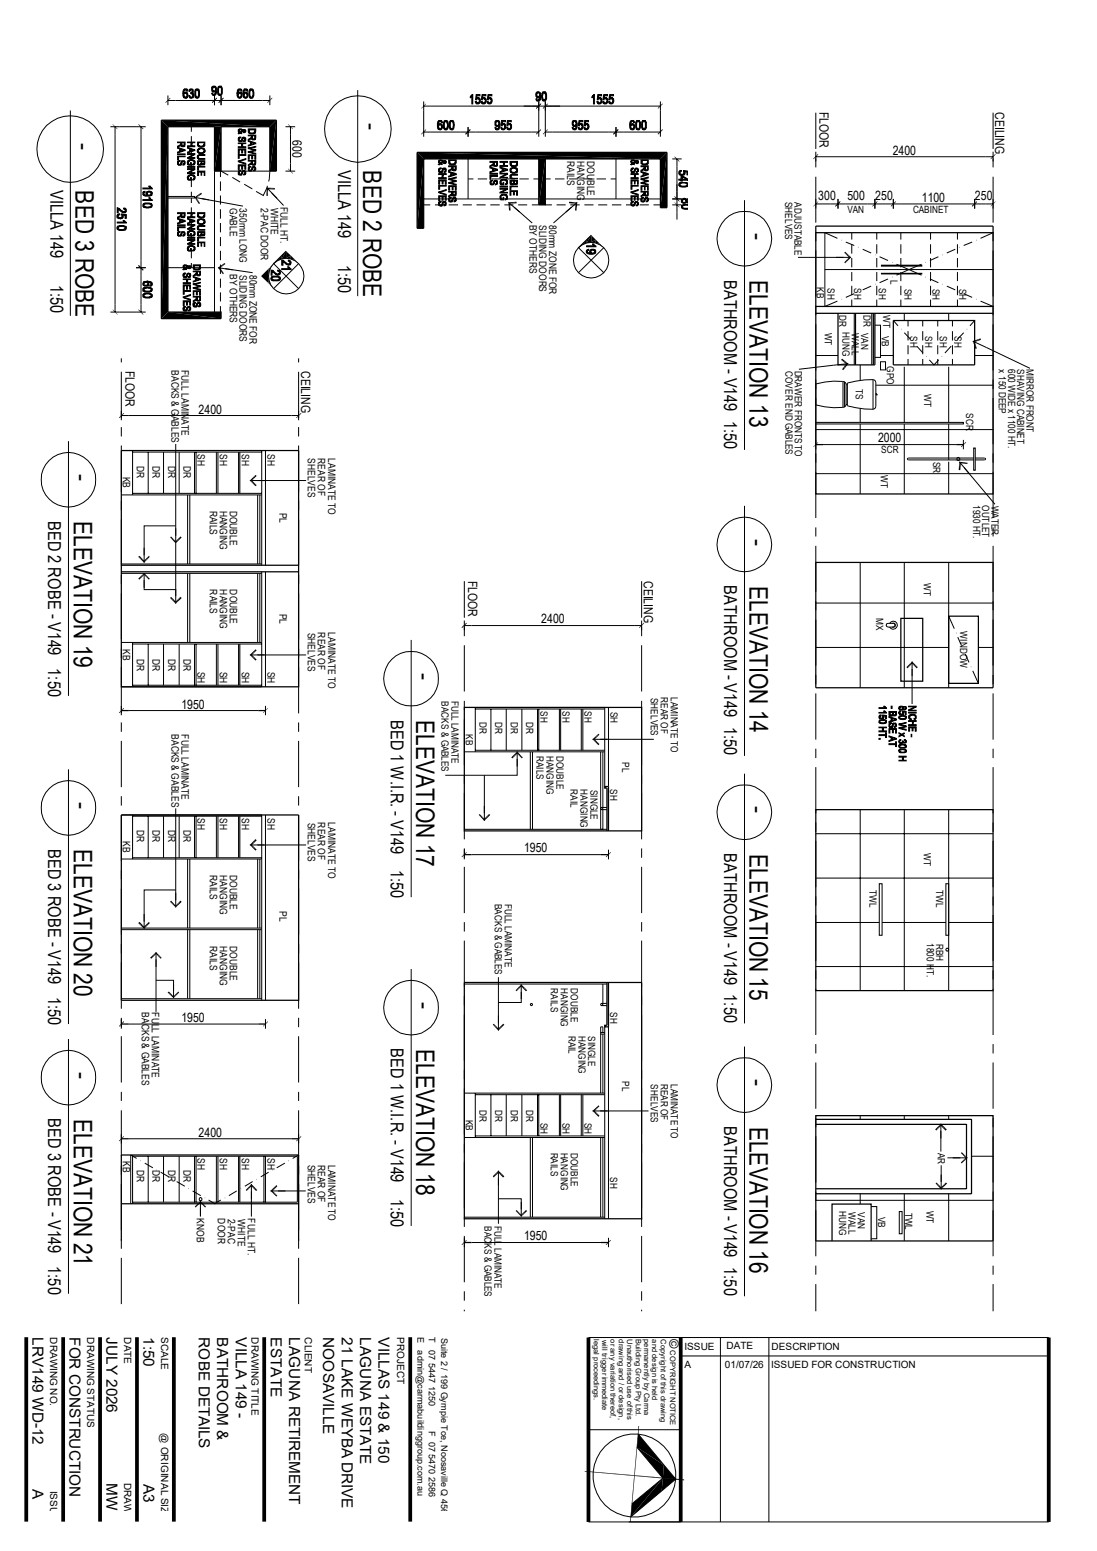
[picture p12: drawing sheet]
<svg xmlns="http://www.w3.org/2000/svg" width="297mm" height="420mm" viewBox="0 0 297 420" stroke-linecap="round" stroke-linejoin="round" font-family="sans-serif">
<defs><g id="words">
<g font-size="6.9">
<text x="98.3" y="33.3" transform="rotate(90 98.3 33.3)">-</text>
<text x="20.4" y="38.7" transform="rotate(90 20.4 38.7)">-</text>
<text x="98.3" y="46.2" transform="rotate(90 98.3 46.2)">BED 2 ROBE</text>
<text x="20.4" y="51.6" transform="rotate(90 20.4 51.6)">BED 3 ROBE</text>
<text x="202.9" y="63" transform="rotate(90 202.9 63)">-</text>
<text x="202.9" y="75.9" transform="rotate(90 202.9 75.9)">ELEVATION 13</text>
<text x="19.9" y="128.3" transform="rotate(90 19.9 128.3)">-</text>
<text x="20" y="141.2" transform="rotate(90 20 141.2)">ELEVATION 19</text>
<text x="202.9" y="145.9" transform="rotate(90 202.9 145.9)">-</text>
<text x="202.9" y="158.7" transform="rotate(90 202.9 158.7)">ELEVATION 14</text>
<text x="112.7" y="182.2" transform="rotate(90 112.7 182.2)">-</text>
<text x="112.7" y="195" transform="rotate(90 112.7 195)">ELEVATION 17</text>
<text x="19.9" y="217.2" transform="rotate(90 19.9 217.2)">-</text>
<text x="202.9" y="218.4" transform="rotate(90 202.9 218.4)">-</text>
<text x="20" y="230.1" transform="rotate(90 20 230.1)">ELEVATION 20</text>
<text x="202.9" y="231.3" transform="rotate(90 202.9 231.3)">ELEVATION 15</text>
<text x="112.7" y="271.4" transform="rotate(90 112.7 271.4)">-</text>
<text x="112.7" y="284.2" transform="rotate(90 112.7 284.2)">ELEVATION 18</text>
<text x="19.9" y="290.3" transform="rotate(90 19.9 290.3)">-</text>
<text x="202.9" y="292.3" transform="rotate(90 202.9 292.3)">-</text>
<text x="20" y="303.1" transform="rotate(90 20 303.1)">ELEVATION 21</text>
<text x="202.9" y="305.2" transform="rotate(90 202.9 305.2)">ELEVATION 16</text>
</g>
<g font-size="4.8">
<text x="91.5" y="46" transform="rotate(90 91.5 46)">VILLA 149</text>
<text x="13.7" y="51.4" transform="rotate(90 13.7 51.4)">VILLA 149</text>
<text x="91.5" y="71.8" transform="rotate(90 91.5 71.8)">1:50</text>
<text x="13.7" y="77.2" transform="rotate(90 13.7 77.2)">1:50</text>
<text x="196.1" y="75.7" transform="rotate(90 196.1 75.7)">BATHROOM - V149</text>
<text x="196.1" y="114" transform="rotate(90 196.1 114)">1:50</text>
<text x="13" y="141" transform="rotate(90 13 141)">BED 2 ROBE - V149</text>
<text x="196.1" y="158.5" transform="rotate(90 196.1 158.5)">BATHROOM - V149</text>
<text x="13" y="181.1" transform="rotate(90 13 181.1)">1:50</text>
<text x="105.8" y="194.9" transform="rotate(90 105.8 194.9)">BED 1 W.I.R. - V149</text>
<text x="196.1" y="196.9" transform="rotate(90 196.1 196.9)">1:50</text>
<text x="13" y="229.9" transform="rotate(90 13 229.9)">BED 3 ROBE - V149</text>
<text x="196.1" y="231.1" transform="rotate(90 196.1 231.1)">BATHROOM - V149</text>
<text x="105.8" y="235.6" transform="rotate(90 105.8 235.6)">1:50</text>
<text x="13" y="270" transform="rotate(90 13 270)">1:50</text>
<text x="196.1" y="269.4" transform="rotate(90 196.1 269.4)">1:50</text>
<text x="105.8" y="284" transform="rotate(90 105.8 284)">BED 1 W.I.R. - V149</text>
<text x="13" y="303" transform="rotate(90 13 303)">BED 3 ROBE - V149</text>
<text x="196.1" y="305" transform="rotate(90 196.1 305)">BATHROOM - V149</text>
<text x="105.8" y="324.7" transform="rotate(90 105.8 324.7)">1:50</text>
<text x="13" y="343" transform="rotate(90 13 343)">1:50</text>
<text x="196.1" y="343.3" transform="rotate(90 196.1 343.3)">1:50</text>
</g>
<g font-size="4.1">
<text x="8.8" y="362.2" transform="rotate(90 8.8 362.2)">LRV149 WD-12</text>
<text x="18.8" y="362.2" transform="rotate(90 18.8 362.2)">FOR CONSTRUCTION</text>
<text x="28.9" y="362.2" transform="rotate(90 28.9 362.2)">JULY 2026</text>
<text x="38.9" y="362.2" transform="rotate(90 38.9 362.2)">1:50</text>
<text x="53.8" y="362.2" transform="rotate(90 53.8 362.2)">ROBE DETAILS</text>
<text x="58.8" y="362.2" transform="rotate(90 58.8 362.2)">BATHROOM &amp;</text>
<text x="63.8" y="362.2" transform="rotate(90 63.8 362.2)">VILLA 149 -</text>
<text x="73.3" y="362.2" transform="rotate(90 73.3 362.2)">ESTATE</text>
<text x="78.3" y="362.2" transform="rotate(90 78.3 362.2)">LAGUNA RETIREMENT</text>
<text x="87.5" y="362.2" transform="rotate(90 87.5 362.2)">NOOSAVILLE</text>
<text x="92.5" y="362.2" transform="rotate(90 92.5 362.2)">21 LAKE WEYBA DRIVE</text>
<text x="97.5" y="362.2" transform="rotate(90 97.5 362.2)">LAGUNA ESTATE</text>
<text x="102.5" y="362.2" transform="rotate(90 102.5 362.2)">VILLAS 149 &amp; 150</text>
<text x="28.9" y="401.8" transform="rotate(90 28.9 401.8)">MW</text>
<text x="8.8" y="403.3" transform="rotate(90 8.8 403.3)">A</text>
<text x="38.9" y="402.1" transform="rotate(90 38.9 402.1)">A3</text>
</g>
<g font-size="3.5">
<text x="221.9" y="30.3" transform="rotate(90 221.9 30.3)">FLOOR</text>
<text x="269.5" y="30.4" transform="rotate(90 269.5 30.4)">CEILING</text>
<text x="79.2" y="38" transform="rotate(90 79.2 38)">600</text>
<text x="241.7" y="41.9">2400</text>
<text x="221.6" y="54.3">300</text>
<text x="229.4" y="54.2">500</text>
<text x="237" y="54.1">250</text>
<text x="249.6" y="54.7">1100</text>
<text x="264" y="54.2">250</text>
<text x="34" y="100.4" transform="rotate(90 34 100.4)">FLOOR</text>
<text x="81.5" y="100.5" transform="rotate(90 81.5 100.5)">CEILING</text>
<text x="53.8" y="112.1">2400</text>
<text x="237.7" y="119.8">2000</text>
<text x="126.7" y="157.3" transform="rotate(90 126.7 157.3)">FLOOR</text>
<text x="174.3" y="157.4" transform="rotate(90 174.3 157.4)">CEILING</text>
<text x="146.6" y="168.9">2400</text>
<text x="49.1" y="192">1950</text>
<text x="141.9" y="230.9">1950</text>
<text x="49.1" y="276.8">1950</text>
<text x="53.8" y="308">2400</text>
<text x="141.9" y="336">1950</text>
<text x="181.3" y="362.8" transform="rotate(90 181.3 362.8)">©</text>
</g>
<g font-size="2.8">
<text x="153.6" y="43.6" transform="rotate(90 153.6 43.6)">RAILS</text>
<text x="156.3" y="43.6" transform="rotate(90 156.3 43.6)">HANGING</text>
<text x="159" y="43.6" transform="rotate(90 159 43.6)">DOUBLE</text>
<text x="62.2" y="56.3" transform="rotate(90 62.2 56.3)">GABLE</text>
<text x="64.9" y="56.4" transform="rotate(90 64.9 56.4)">350mm LONG</text>
<text x="70.6" y="56.3" transform="rotate(90 70.6 56.3)">2-PAC DOOR</text>
<text x="73.3" y="56.3" transform="rotate(90 73.3 56.3)">WHITE</text>
<text x="75.9" y="56.1" transform="rotate(90 75.9 56.1)">FULL HT.</text>
<text x="143.3" y="60.8" transform="rotate(90 143.3 60.8)">BY OTHERS</text>
<text x="146" y="60.9" transform="rotate(90 146 60.9)">SLIDING DOORS</text>
<text x="148.7" y="60.9" transform="rotate(90 148.7 60.9)">80mm ZONE FOR</text>
<text x="62.2" y="74.3" transform="rotate(90 62.2 74.3)">BY OTHERS</text>
<text x="64.9" y="74.4" transform="rotate(90 64.9 74.4)">SLIDING DOORS</text>
<text x="67.6" y="74.4" transform="rotate(90 67.6 74.4)">80mm ZONE FOR</text>
<text x="46.4" y="100.3" transform="rotate(90 46.4 100.3)">BACKS &amp; GABLES</text>
<text x="49.1" y="100.2" transform="rotate(90 49.1 100.2)">FULL LAMINATE</text>
<text x="53.5" y="123" transform="rotate(90 53.5 123)">SH</text>
<text x="59.5" y="123" transform="rotate(90 59.5 123)">SH</text>
<text x="65.4" y="123" transform="rotate(90 65.4 123)">SH</text>
<text x="72.5" y="123" transform="rotate(90 72.5 123)">SH</text>
<text x="83.4" y="124.2" transform="rotate(90 83.4 124.2)">SHELVES</text>
<text x="86.1" y="124.1" transform="rotate(90 86.1 124.1)">REAR OF</text>
<text x="88.8" y="124.1" transform="rotate(90 88.8 124.1)">LAMINATE TO</text>
<text x="33.3" y="129.2" transform="rotate(90 33.3 129.2)">KB</text>
<text x="37.1" y="126.1" transform="rotate(90 37.1 126.1)">DR</text>
<text x="41.3" y="126.1" transform="rotate(90 41.3 126.1)">DR</text>
<text x="45.6" y="126.1" transform="rotate(90 45.6 126.1)">DR</text>
<text x="49.7" y="126.1" transform="rotate(90 49.7 126.1)">DR</text>
<text x="56.8" y="138.3" transform="rotate(90 56.8 138.3)">RAILS</text>
<text x="59.5" y="138.3" transform="rotate(90 59.5 138.3)">HANGING</text>
<text x="62.2" y="138.3" transform="rotate(90 62.2 138.3)">DOUBLE</text>
<text x="75.7" y="138.9" transform="rotate(90 75.7 138.9)">PL</text>
<text x="56.8" y="159.6" transform="rotate(90 56.8 159.6)">RAILS</text>
<text x="59.5" y="159.6" transform="rotate(90 59.5 159.6)">HANGING</text>
<text x="62.2" y="159.6" transform="rotate(90 62.2 159.6)">DOUBLE</text>
<text x="75.7" y="166.2" transform="rotate(90 75.7 166.2)">PL</text>
<text x="83.4" y="171.4" transform="rotate(90 83.4 171.4)">SHELVES</text>
<text x="86.1" y="171.3" transform="rotate(90 86.1 171.3)">REAR OF</text>
<text x="88.8" y="171.3" transform="rotate(90 88.8 171.3)">LAMINATE TO</text>
<text x="33.3" y="175.8" transform="rotate(90 33.3 175.8)">KB</text>
<text x="37.1" y="178.5" transform="rotate(90 37.1 178.5)">DR</text>
<text x="41.3" y="178.5" transform="rotate(90 41.3 178.5)">DR</text>
<text x="45.6" y="178.5" transform="rotate(90 45.6 178.5)">DR</text>
<text x="49.7" y="178.5" transform="rotate(90 49.7 178.5)">DR</text>
<text x="53.5" y="182" transform="rotate(90 53.5 182)">SH</text>
<text x="59.5" y="182" transform="rotate(90 59.5 182)">SH</text>
<text x="65.4" y="182" transform="rotate(90 65.4 182)">SH</text>
<text x="72.5" y="182" transform="rotate(90 72.5 182)">SH</text>
<text x="46.4" y="198.9" transform="rotate(90 46.4 198.9)">BACKS &amp; GABLES</text>
<text x="49.1" y="198.9" transform="rotate(90 49.1 198.9)">FULL LAMINATE</text>
<text x="53.5" y="221.7" transform="rotate(90 53.5 221.7)">SH</text>
<text x="59.5" y="221.7" transform="rotate(90 59.5 221.7)">SH</text>
<text x="65.4" y="221.7" transform="rotate(90 65.4 221.7)">SH</text>
<text x="72.5" y="221.7" transform="rotate(90 72.5 221.7)">SH</text>
<text x="33.3" y="227.9" transform="rotate(90 33.3 227.9)">KB</text>
<text x="37.1" y="224.8" transform="rotate(90 37.1 224.8)">DR</text>
<text x="41.3" y="224.8" transform="rotate(90 41.3 224.8)">DR</text>
<text x="45.6" y="224.8" transform="rotate(90 45.6 224.8)">DR</text>
<text x="49.7" y="224.8" transform="rotate(90 49.7 224.8)">DR</text>
<text x="83.4" y="222.9" transform="rotate(90 83.4 222.9)">SHELVES</text>
<text x="86.1" y="222.8" transform="rotate(90 86.1 222.8)">REAR OF</text>
<text x="88.8" y="222.8" transform="rotate(90 88.8 222.8)">LAMINATE TO</text>
<text x="56.8" y="237" transform="rotate(90 56.8 237)">RAILS</text>
<text x="59.5" y="237" transform="rotate(90 59.5 237)">HANGING</text>
<text x="62.2" y="237" transform="rotate(90 62.2 237)">DOUBLE</text>
<text x="75.7" y="246.8" transform="rotate(90 75.7 246.8)">PL</text>
<text x="56.8" y="256.3" transform="rotate(90 56.8 256.3)">RAILS</text>
<text x="59.5" y="256.3" transform="rotate(90 59.5 256.3)">HANGING</text>
<text x="62.2" y="256.3" transform="rotate(90 62.2 256.3)">DOUBLE</text>
<text x="38.4" y="274.3" transform="rotate(90 38.4 274.3)">BACKS &amp; GABLES</text>
<text x="41.1" y="274.3" transform="rotate(90 41.1 274.3)">FULL LAMINATE</text>
<text x="33.3" y="314.6" transform="rotate(90 33.3 314.6)">KB</text>
<text x="37.1" y="316.9" transform="rotate(90 37.1 316.9)">DR</text>
<text x="41.3" y="316.9" transform="rotate(90 41.3 316.9)">DR</text>
<text x="45.6" y="316.9" transform="rotate(90 45.6 316.9)">DR</text>
<text x="49.7" y="316.9" transform="rotate(90 49.7 316.9)">DR</text>
<text x="53.5" y="313.8" transform="rotate(90 53.5 313.8)">SH</text>
<text x="59.5" y="313.8" transform="rotate(90 59.5 313.8)">SH</text>
<text x="65.4" y="313.8" transform="rotate(90 65.4 313.8)">SH</text>
<text x="72.4" y="313.8" transform="rotate(90 72.4 313.8)">SH</text>
<text x="83.4" y="315.5" transform="rotate(90 83.4 315.5)">SHELVES</text>
<text x="86.1" y="315.5" transform="rotate(90 86.1 315.5)">REAR OF</text>
<text x="88.8" y="315.5" transform="rotate(90 88.8 315.5)">LAMINATE TO</text>
<text x="53.3" y="330.1" transform="rotate(90 53.3 330.1)">KNOB</text>
<text x="59" y="330.1" transform="rotate(90 59 330.1)">DOOR</text>
<text x="61.7" y="330.2" transform="rotate(90 61.7 330.2)">2-PAC</text>
<text x="64.4" y="330.2" transform="rotate(90 64.4 330.2)">WHITE</text>
<text x="67.1" y="330.1" transform="rotate(90 67.1 330.1)">FULL HT.</text>
</g>
<g font-size="2.7">
<text x="212.6" y="54.7" transform="rotate(90 212.6 54.7)">SHELVES</text>
<text x="215.1" y="54.7" transform="rotate(90 215.1 54.7)">ADJUSTABLE</text>
<text x="229.4" y="57.8">VAN</text>
<text x="247.2" y="57.8">CABINET</text>
<text x="221.1" y="77.9" transform="rotate(90 221.1 77.9)">KB</text>
<text x="241.1" y="75.8" transform="rotate(90 241.1 75.8)">L</text>
<text x="224" y="78.1" transform="rotate(90 224 78.1)">SH</text>
<text x="231.3" y="78.1" transform="rotate(90 231.3 78.1)">SH</text>
<text x="238" y="78.1" transform="rotate(90 238 78.1)">SH</text>
<text x="244.9" y="78.2" transform="rotate(90 244.9 78.2)">SH</text>
<text x="252.5" y="78.2" transform="rotate(90 252.5 78.2)">SH</text>
<text x="259.7" y="78.2" transform="rotate(90 259.7 78.2)">SH</text>
<text x="227.2" y="85.3" transform="rotate(90 227.2 85.3)">DR</text>
<text x="228.1" y="90" transform="rotate(90 228.1 90)">HUNG</text>
<text x="233.8" y="85.3" transform="rotate(90 233.8 85.3)">DR</text>
<text x="239.2" y="85.4" transform="rotate(90 239.2 85.4)">WT</text>
<text x="223.4" y="90.1" transform="rotate(90 223.4 90.1)">WT</text>
<text x="230.6" y="90.1" transform="rotate(90 230.6 90.1)">WALL</text>
<text x="233.2" y="90.1" transform="rotate(90 233.2 90.1)">VAN</text>
<text x="238.8" y="90.9" transform="rotate(90 238.8 90.9)">VB</text>
<text x="246.5" y="91.1" transform="rotate(90 246.5 91.1)">SH</text>
<text x="250.5" y="91.1" transform="rotate(90 250.5 91.1)">SH</text>
<text x="254.5" y="91.1" transform="rotate(90 254.5 91.1)">SH</text>
<text x="258.5" y="91.1" transform="rotate(90 258.5 91.1)">SH</text>
<text x="212.7" y="100.5" transform="rotate(90 212.7 100.5)">COVER END GABLES</text>
<text x="215.2" y="100.4" transform="rotate(90 215.2 100.4)">DRAWER FRONTS TO</text>
<text x="240.1" y="99.2" transform="rotate(90 240.1 99.2)">GPO</text>
<text x="270.4" y="100" transform="rotate(90 270.4 100)">x 150 DEEP</text>
<text x="273" y="99.9" transform="rotate(90 273 99.9)">600 WIDE x 1100 HT.</text>
<text x="275.4" y="99.9" transform="rotate(90 275.4 99.9)">SHAVING CABINET</text>
<text x="278" y="99.9" transform="rotate(90 278 99.9)">MIRROR FRONT</text>
<text x="231.7" y="105.4" transform="rotate(90 231.7 105.4)">TS</text>
<text x="250.3" y="106.8" transform="rotate(90 250.3 106.8)">WT</text>
<text x="261.6" y="112" transform="rotate(90 261.6 112)">SCR</text>
<text x="238.6" y="122.7">SCR</text>
<text x="252.6" y="125.1" transform="rotate(90 252.6 125.1)">SR</text>
<text x="238.5" y="128.7" transform="rotate(90 238.5 128.7)">WT</text>
<text x="263.5" y="136.8" transform="rotate(90 263.5 136.8)">1930 HT.</text>
<text x="265.9" y="136.9" transform="rotate(90 265.9 136.9)">OUTLET</text>
<text x="268.5" y="136.9" transform="rotate(90 268.5 136.9)">WATER</text>
<text x="250.1" y="158" transform="rotate(90 250.1 158)">WT</text>
<text x="237.2" y="167.3" transform="rotate(90 237.2 167.3)">MX</text>
<text x="260" y="171.1" transform="rotate(90 260 171.1)">WINDOW</text>
<text x="119.5" y="189.9" transform="rotate(90 119.5 189.9)">BACKS &amp; GABLES</text>
<text x="122.3" y="189.8" transform="rotate(90 122.3 189.8)">FULL LAMINATE</text>
<text x="176.2" y="189" transform="rotate(90 176.2 189)">SHELVES</text>
<text x="178.9" y="188.9" transform="rotate(90 178.9 188.9)">REAR OF</text>
<text x="181.6" y="188.9" transform="rotate(90 181.6 188.9)">LAMINATE TO</text>
<text x="129.9" y="195.7" transform="rotate(90 129.9 195.7)">DR</text>
<text x="134.1" y="195.7" transform="rotate(90 134.1 195.7)">DR</text>
<text x="138.3" y="195.7" transform="rotate(90 138.3 195.7)">DR</text>
<text x="142.5" y="195.7" transform="rotate(90 142.5 195.7)">DR</text>
<text x="146.4" y="192.7" transform="rotate(90 146.4 192.7)">SH</text>
<text x="152.3" y="192.7" transform="rotate(90 152.3 192.7)">SH</text>
<text x="158.2" y="192.7" transform="rotate(90 158.2 192.7)">SH</text>
<text x="165.3" y="192.8" transform="rotate(90 165.3 192.8)">SH</text>
<text x="126.2" y="198.8" transform="rotate(90 126.2 198.8)">KB</text>
<text x="145.3" y="204.8" transform="rotate(90 145.3 204.8)">RAILS</text>
<text x="148" y="204.8" transform="rotate(90 148 204.8)">HANGING</text>
<text x="150.7" y="204.8" transform="rotate(90 150.7 204.8)">DOUBLE</text>
<text x="168.5" y="206.5" transform="rotate(90 168.5 206.5)">PL</text>
<text x="154.5" y="213.8" transform="rotate(90 154.5 213.8)">RAIL</text>
<text x="157.2" y="213.8" transform="rotate(90 157.2 213.8)">HANGING</text>
<text x="159.9" y="213.9" transform="rotate(90 159.9 213.9)">SINGLE</text>
<text x="165.2" y="213.8" transform="rotate(90 165.2 213.8)">SH</text>
<text x="250.1" y="231.2" transform="rotate(90 250.1 231.2)">WT</text>
<text x="134" y="244.8" transform="rotate(90 134 244.8)">BACKS &amp; GABLES</text>
<text x="136.7" y="244.8" transform="rotate(90 136.7 244.8)">FULL LAMINATE</text>
<text x="235.5" y="241.1" transform="rotate(90 235.5 241.1)">TWL</text>
<text x="253.5" y="241.1" transform="rotate(90 253.5 241.1)">TWL</text>
<text x="251" y="255.6" transform="rotate(90 251 255.6)">1800 HT.</text>
<text x="253.5" y="255.7" transform="rotate(90 253.5 255.7)">RBH</text>
<text x="149.2" y="267.8" transform="rotate(90 149.2 267.8)">RAILS</text>
<text x="151.9" y="267.8" transform="rotate(90 151.9 267.8)">HANGING</text>
<text x="154.6" y="267.8" transform="rotate(90 154.6 267.8)">DOUBLE</text>
<text x="165.2" y="274.3" transform="rotate(90 165.2 274.3)">SH</text>
<text x="153.9" y="280.5" transform="rotate(90 153.9 280.5)">RAIL</text>
<text x="156.6" y="280.5" transform="rotate(90 156.6 280.5)">HANGING</text>
<text x="159.3" y="280.6" transform="rotate(90 159.3 280.6)">SINGLE</text>
<text x="168.5" y="292.9" transform="rotate(90 168.5 292.9)">PL</text>
<text x="176.2" y="293.8" transform="rotate(90 176.2 293.8)">SHELVES</text>
<text x="178.9" y="293.7" transform="rotate(90 178.9 293.7)">REAR OF</text>
<text x="181.6" y="293.7" transform="rotate(90 181.6 293.7)">LAMINATE TO</text>
<text x="126.2" y="303.3" transform="rotate(90 126.2 303.3)">KB</text>
<text x="129.9" y="300.6" transform="rotate(90 129.9 300.6)">DR</text>
<text x="134.1" y="300.6" transform="rotate(90 134.1 300.6)">DR</text>
<text x="138.3" y="300.6" transform="rotate(90 138.3 300.6)">DR</text>
<text x="142.5" y="300.6" transform="rotate(90 142.5 300.6)">DR</text>
<text x="146.4" y="304.1" transform="rotate(90 146.4 304.1)">SH</text>
<text x="152.3" y="304.1" transform="rotate(90 152.3 304.1)">SH</text>
<text x="158.2" y="304.1" transform="rotate(90 158.2 304.1)">SH</text>
<text x="149.2" y="312.2" transform="rotate(90 149.2 312.2)">RAILS</text>
<text x="151.9" y="312.2" transform="rotate(90 151.9 312.2)">HANGING</text>
<text x="154.6" y="312.3" transform="rotate(90 154.6 312.3)">DOUBLE</text>
<text x="253.9" y="312.2" transform="rotate(90 253.9 312.2)">AR</text>
<text x="165.2" y="318.9" transform="rotate(90 165.2 318.9)">SH</text>
<text x="227.2" y="328.1" transform="rotate(90 227.2 328.1)">HUNG</text>
<text x="229.8" y="328.3" transform="rotate(90 229.8 328.3)">WALL</text>
<text x="232.2" y="328.3" transform="rotate(90 232.2 328.3)">VAN</text>
<text x="237.7" y="329.6" transform="rotate(90 237.7 329.6)">VB</text>
<text x="245.1" y="328.5" transform="rotate(90 245.1 328.5)">TWL</text>
<text x="250.9" y="328" transform="rotate(90 250.9 328)">WT</text>
<text x="131.1" y="332.1" transform="rotate(90 131.1 332.1)">BACKS &amp; GABLES</text>
<text x="133.9" y="332" transform="rotate(90 133.9 332)">FULL LAMINATE</text>
<text x="13.5" y="362.2" transform="rotate(90 13.5 362.2)">DRAWING NO.</text>
<text x="23.6" y="362.2" transform="rotate(90 23.6 362.2)">DRAWING STATUS</text>
<text x="33.6" y="362.2" transform="rotate(90 33.6 362.2)">DATE</text>
<text x="43.6" y="362.2" transform="rotate(90 43.6 362.2)">SCALE</text>
<text x="68.1" y="362.2" transform="rotate(90 68.1 362.2)">DRAWING TITLE</text>
<text x="82.5" y="362.2" transform="rotate(90 82.5 362.2)">CLIENT</text>
<text x="107.5" y="362.2" transform="rotate(90 107.5 362.2)">PROJECT</text>
<text x="185.3" y="365.6">ISSUE</text>
<text x="196.7" y="365.5">DATE</text>
<text x="208.9" y="365.6">DESCRIPTION</text>
<text x="185.3" y="370.5">A</text>
<text x="196.3" y="370.6">01/07/26</text>
<text x="208.8" y="370.6">ISSUED FOR CONSTRUCTION</text>
<text x="43.6" y="388.3" transform="rotate(90 43.6 388.3)">@ ORIGINAL SIZE</text>
<text x="33.6" y="401.7" transform="rotate(90 33.6 401.7)">DRAWN</text>
<text x="13.5" y="403.8" transform="rotate(90 13.5 403.8)">ISSUE</text>
</g>
<g font-size="2.5">
<text x="113" y="362.1" transform="rotate(90 113 362.1)">E</text>
<text x="113" y="365.8" transform="rotate(90 113 365.8)">admin@carmabuildinggroup.com.au</text>
<text x="116.1" y="362.2" transform="rotate(90 116.1 362.2)">T</text>
<text x="116.1" y="365.8" transform="rotate(90 116.1 365.8)">07 5447 1250</text>
<text x="119.5" y="362.3" transform="rotate(90 119.5 362.3)">Suite 2 / 199 Gympie Tce, Noosaville Q 4566</text>
<text x="116.1" y="387.7" transform="rotate(90 116.1 387.7)">F 07 5470 2586</text>
</g>
<g font-size="2">
<text x="160.8" y="362.8" transform="rotate(90 160.8 362.8)">legal proceedings.</text>
<text x="163.1" y="362.9" transform="rotate(90 163.1 362.9)">will trigger immediate</text>
<text x="165.3" y="362.8" transform="rotate(90 165.3 362.8)">or any variation thereof,</text>
<text x="167.6" y="362.8" transform="rotate(90 167.6 362.8)">drawing and / or design,</text>
<text x="169.8" y="362.8" transform="rotate(90 169.8 362.8)">Unauthorised use of this</text>
<text x="172.1" y="362.8" transform="rotate(90 172.1 362.8)">Building Group Pty Ltd.</text>
<text x="174.4" y="362.8" transform="rotate(90 174.4 362.8)">permanently by Carma</text>
<text x="176.6" y="362.8" transform="rotate(90 176.6 362.8)">and design is held</text>
<text x="178.9" y="362.8" transform="rotate(90 178.9 362.8)">Copyright of this drawing</text>
<text x="181.4" y="365.8" transform="rotate(90 181.4 365.8)">COPYRIGHT NOTICE</text>
</g>
</g></defs>
<g fill="none" stroke="#000" stroke-width=".27">
<path d="M19 29.9v55.7M29.9 34.3h9.6M31.2 34.3v50.2M38.2 34.3v50.2M45.5 27.2h18.3M45.5 25.9v2.6M51.8 34.3v1.4M51.8 36.9v2.5M58.1 25.9v2.6M59.9 27.2h13.2M59.9 25.9v2.6M73.1 25.9v2.6"/>
<path d="M77.3 34.3h2.6M78.7 34.3v12.1M96.9 24.4v55.8M114.7 28.7h36.9M114.7 27.5v9.5M114.7 35.8h31.2M126.7 34.4v2.6M145.9 27.5v9.5M147.7 28.7h31.1M147.7 35.8h31.1M147.7 27.5v9.5M166.8 34.4v2.6"/>
<path d="M178.8 27.5v9.5M220.9 30.5v9.8M268.9 30.5v9.8M45.5 53.2h7.2v.4h-7.2M51.8 40.7v2.4M51.8 44.4v2.5M51.8 48.1v2.6M51.8 51.9v1.3M51.8 53.6v1.4M51.8 56.2v2.5M51.8 60v2.4M52.7 53.5l3.9 .6"/>
<path d="M54.6 53.8l11.2 2M58.1 46.4v38.1M59.7 46.4v1.6M59.7 49.1v2.6M59.7 53v2.4M59.7 56.7v2.5M61.8 47.5l-1.9-1.1h13.2l-.4 2.7M62.9 48l2.1 1.3M66.1 49.9l2.2 1.3M72.2 50.8l2.8 2.9M72.4 50.3l-1.1 2.7-2-1.1M73.6 52.3l3.2 3.4"/>
<path d="M77.3 46.4h2.6M114.7 55.5h1.8M114.7 53.9h31.2M117.8 55.5h2.4M121.5 55.5h2.5M125.3 55.5h2.5M126.7 43.1v10.8M126.7 48.5h1.5M129 55.5h2.5M129.4 48.5h2.5M132.8 55.5h2.5M133.2 48.5h2.4"/>
<path d="M136.6 55.5h2.4M136.9 48.5h2.5M137.7 54.8l3 2.6M139.2 56.1l4.9 4.3M140.3 55.5h2.4M140.6 48.5h2.6M144 55.5h1.9M144.4 48.5h1.5M147.7 55.5h1.7M147.7 53.9h31.1M147.7 48.5h1.4M150.3 48.5h2.5"/>
<path d="M150.7 55.5h2.5M154.1 48.5h2.4M154.4 55.5h2.6M154.8 56.1l-4.9 4.3M156.3 54.8l-3.1 2.6M157.8 48.5h2.6M158.2 55.5h2.5M161.5 48.5h2.6M162 55.5h2.4M165.4 48.5h1.4M165.7 55.5h2.5M166.8 43.1v10.8"/>
<path d="M169.5 55.5h2.5M173.2 55.5h2.5M177 55.5h1.8M182 55.5h2.6M182 53.9h2.6M182 43.1h2.6M183.3 43.1v16.4M201.6 54.2v67.7M220.9 41.1v4.2M220.9 47.9v12.4M220.9 42.5h48M220.9 55.2h48"/>
<path d="M226.9 53.9v2.6M236.9 53.9v2.6M241.9 53.9v2.6M263.9 53.9v2.6M268.9 41.1v4.2M268.9 47.9v12.4M36.8 72.5h2.7M45.5 72.5h12.6M51.8 63.7v2.6M51.8 67.4v2.6M51.8 71.2v1.3M59 72.5l4 .6"/>
<path d="M59.7 60.4v2.5M59.7 64.2v2.5M59.7 67.9v2.6M59.7 71.7v2.5M59.7 75.5v2.4M59.7 79.2v2.5M61 72.8l7.4 1.1M72.8 72.7v2.1M77.5 68l-3.4 3.4 6.8 6.8M80.9 71.4l-6.8 6.8M160.1 63.7l-3.5 3.4 6.9 6.8M163.5 67.1l-6.9 6.8"/>
<path d="M216.1 69.7h14.4M220.9 62.9v2.4M220.9 67.9v12.4M223.4 73h45.5M226.7 64.6l-3.3-1.6v20l3.3-1.4M227.9 65.1h.1M229 65.6l2.3 .9M230.6 63v1.9M230.6 66.2v2.5M230.6 69.9v2.5M230.6 73.7v2.5M230.6 77.4v2.6"/>
<path d="M231.3 79.5l-2.3 1.1M232.5 79h.1M232.5 67h.1M233.6 67.5l2.3 1M235.9 77.5l-2.3 1M237.1 77h.1M237.1 69h.1M237.4 63v1.9M237.4 66.2v2.5M237.4 69.9v2.5M237.4 73.7v2.5M237.4 77.4v2.6"/>
<path d="M238.2 69.6l2.3 1M238.7 74h10.9v.2h-10.9zM238.7 71.8h10.9v.3h-10.9zM240.5 75.6l-2.3 1M241.6 75.1h.1M241.6 71.1h.1M242.7 74.5l3.4-1.5 3.4 1.5M242.7 71.6l3.4 1.4 3.4-1.4M243.9 63v1.9M243.9 66.2v2.5M243.9 69.9v2.5M243.9 73.7v2.5"/>
<path d="M243.9 77.4v2.6M250.6 75.1h.1M250.6 71.1h.1M251.8 75.6l2.3 1M252 63v1.9M252 66.2v2.5M252 69.9v2.5M252 73.7v2.5M252 77.4v2.6M254.1 69.6l-2.3 1M255.2 77h.1M255.2 69h.1"/>
<path d="M256.4 77.5l2.3 1M258.7 67.5l-2.3 1M259.2 63v1.9M259.2 66.2v2.5M259.2 69.9v2.5M259.2 73.7v2.5M259.2 77.4v2.6M259.8 79h.1M259.8 67h.1M260.9 79.5l2.3 1.1M263.2 65.6l-2.3 .9M264.4 65.1h.1"/>
<path d="M268.9 62.9v2.4M268.9 67.9v12.4M268.9 63l-3.4 1.6M29.9 84.5h9.6M32.9 97.1v1.1M59.7 82.9v1.6M80.9 97.1v1.1M220.9 82.8v2.6M220.9 87.8v12.6M220.9 96.3h6M227.9 81.1h.1M229.7 98.5l-13.4 1.5"/>
<path d="M230.6 81.2v1.8M231.3 84.9v13.9M232.9 98.8v4.2M236.1 84.9v13.9M236.9 88.1h1.5v8.7h-1.5M237.4 81.2v1.8M238.4 98h1.4v2.2h-1.4zM238.4 96.3h3.5M241.9 86.8l1.3 1.5M243.9 81.2v1.8M244 89.2h.1M244.9 90.1l1.6 1.8"/>
<path d="M244.9 84.9v1.9M244.9 99.4v15M245.9 86.8v1.6M245.9 89.7v2.5M245.9 93.5v2.5M245.9 97.2v1.6M247.4 92.8h.1M248.2 93.8l1.7 1.8M249.9 86.8v1.6M249.9 89.7v2.5M249.9 93.5v2.5M249.9 97.2v1.6"/>
<path d="M250.8 96.6h.1M251.6 97.5l1.3 1.3 1.3-1.3M252 81.2v1.8M253.9 86.8v1.6M253.9 89.7v2.5M253.9 93.5v2.5M253.9 97.2v1.6M255 96.6h.1M256.9 84.9v1.9M256.9 99.4v15M257.6 93.8l-1.7 1.8M257.9 86.8v1.6"/>
<path d="M257.9 89.7v2.5M257.9 93.5v2.5M257.9 97.2v1.6M258.4 92.8h.1M259.2 81.2v1.8M260.9 90.1l-1.7 1.8M261.8 89.2h.1M263.4 92.4l15.5 7.4M263.9 86.8l-1.3 1.5M263.9 96.3h5M264.4 81.1h.1M265.5 81.6l3.4 1.4"/>
<path d="M268.9 82.8v2.6M268.9 87.8v12.6M18.5 119.5v69M32.9 100.7v13.1M32.9 115.7v2.5M32.9 112.6h48M80.9 100.7v13.1M80.9 115.7v2.5M220.9 114.4h40v.5h-40M220.9 109.7l4.8 .7h2.5M220.9 104a18.1 18.1 0 0 1 7.7-.6l.5 .7M220.9 102.8v18.9"/>
<path d="M220.9 116.4h48M228.3 103.3l-.1 7.1M228.7 103.4v6.9M229.1 104.1h.3M229.1 104.1v5.5M229.4 109.6h-.3l-.2 .4-.7 .4M229.4 103.8a17.7 17.7 0 0 1 7.4-.8l.4 .7v6.3l-.4 .7a17.5 17.5 0 0 1-7.4-.8zM232.9 110.7v3.7M232.9 114.9v18.9M236.4 102.8v8.1M237.2 106.7h.3v.3h-.3M237.2 104.4h31.7"/>
<path d="M244.9 114.9v18.9M256.9 114.9v9.7M260.9 119.2v2.5M268.9 102.8v2.6M268.9 107.8v12.6M32.9 120.7v12.5M32.9 135.7v2.5M32.9 122h38v31.1M32.9 134.1h38M35.9 122v12.1M35.9 133.6h35M35.9 122.5h35"/>
<path d="M40.1 122.5v11.1M44.3 122.5v11.1M47.6 120.3v43.2M48.5 122.5v11.1M50.8 134.1v18.7M51.4 134.1v18.7M52.7 122.5v11.1M53.1 122.5v11.1M58.6 122.5v11.1M59 122.5v11.1M64.6 122.5v11.1M64.9 122.5v11.1"/>
<path d="M67.6 130.2h15.3M69.8 134.1v18.7M70.4 134.1v18.7M71.9 122v31.1M80.9 120.7v12.5M80.9 135.7v2.5M201.6 137v67.8M220.9 122.8v2.5M220.9 127.8v12.5M220.9 128.3h48M222.8 120.4h36.1M256.9 125.1v8.7"/>
<path d="M259.2 124.1l.3-.2 .3 .2 .1 .2-.1 .4h-.6zM259.8 125.1l9.6 11.5M263.7 121.4h.4v6h-.4zM263.7 124.1h-17.7l-.3 .2 .3 .3h17.7M264.1 124.1h2.5l.3 .2-.3 .3h-2.5M268.9 122.8v2.5M268.9 127.8v12.5M32.9 140.8v12.4M32.9 155.7v2.5M32.9 155.3h38M32.9 152.8h38M39 157.2v2.5h8.6"/>
<path d="M39 148.4v4M39 155.2v4M47.6 142.5h-8.6v7.9M50.8 155.3v18.7M51.4 155.3v18.7M69.8 155.3v18.7M70.4 155.3v18.7M70.9 154.9v31.2h-38M71.9 154.9v31.2M80.9 140.8v12.4M80.9 155.7v2.5M125.7 157.4v9.9"/>
<path d="M173.7 157.4v9.9M220.9 142.9v2.4M220.9 147.9v12.4M232.9 152.4v33.9M244.9 152.4v33.9M256.9 152.4v33.9M268.9 142.9v2.4M268.9 147.9v12.4M32.9 160.7v12.5M32.9 175.7v2.6M32.9 174h38M35.9 174.5h35"/>
<path d="M35.9 174v12.1M40.1 174.5v11.1M44.3 174.5v11.1M48.5 174.5v11.1M52.7 174.5v11.1M53.1 174.5v11.1M58.6 174.5v11.1M59 174.5v11.1M64.6 174.5v11.1M64.9 174.5v11.1M67.6 177.4h15.3M80.9 160.7v12.5"/>
<path d="M80.9 175.7v2.6M111.3 173.4v69.6M125.7 168.1v4.2M125.7 174.8v12.5M125.7 169.5h48M173.7 168.1v4.2M173.7 174.8v12.5M220.9 162.9v2.4M220.9 167.9v12.4M220.9 163.4h48M220.9 175.4h36M240.1 169l1.8-.1 .3 .1 .2 .4-.5 .5h-1.4l-.6-.5z"/>
<path d="M240.9 168.9a1.12 1.12 0 0 1 1.7-.4 1.12 1.12 0 0 1 0 1.7 1.12 1.12 0 0 1-1.7-.3M241.6 168.9l.5-.1 .3 .3v.5l-.3 .3h-.5M247 179.2v11.5M256.9 166.9l1.5 3.4M258.9 171.5h.1M259.3 172.6l1 2.3M260.9 176.1h.1M261.4 177.2l1 2.3M264.9 175.4h4M268.9 162.9v2.4M268.9 167.9v12.4M32.9 180.7v13.1"/>
<path d="M32.9 195.7v2.5M34.9 192.5h35M35.9 185.6h35M71.9 191.2v2.6M80.9 180.7v12.6M80.9 195.7v2.5M125.7 189.9v2.4M125.7 194.9v12.4M125.7 191.6h38v21.5M128.7 192.1h35M128.7 191.6v12.1M132.9 192.1v11.1"/>
<path d="M137.1 192.1v11.1M141.3 192.1v11.1M145.5 192.1v11.1M145.9 192.1v11.1M151.5 192.1v11.1M151.8 192.1v11.1M157.4 192.1v11.1M157.8 192.1v11.1M164.8 191.6v21.5M173.7 189.9v2.4M173.7 194.9v12.4M220.9 182.8v2.6"/>
<path d="M220.9 187.8v12.6M262.9 180.6h.1M263.4 181.7l1.5 3.4M268.9 182.8v2.6M268.9 187.8v12.6M18.5 208.4v69M32.9 200.7v12.5M32.9 215.7v2.5M47.6 219v26.8M80.9 200.7v12.5M80.9 215.7v2.5M125.7 209.8v2.5"/>
<path d="M125.7 214.8v12.6M125.7 203.7h38M128.7 203.2h35M131.1 210v12.4M140 205.6v4.4h-19.4M140 203.6v4M143.6 203.7v21M144.2 203.7v21M160.4 200.3h16.6M162.6 203.7v21M162.7 218.8h.5v.4h-.5zM162.9 218.7h1.4"/>
<path d="M162.9 219.3h1.4M163.2 203.7v15M163.2 219.3v5.4M173.7 209.8v2.5M173.7 214.8v12.6M201.6 209.6v67.6M220.9 202.8v2.6M220.9 207.8v12.5M232.9 219.3v49.1M244.9 219.3v49.1M256.9 219.3v49.1M268.9 202.8v2.6"/>
<path d="M268.9 207.8v12.5M32.9 233.2v-12.4h38v50.2M32.9 235.8v2.4M32.9 232.7h38M35.9 220.8v11.9M35.9 232.4h35M35.9 221.1h35M40.1 221.1v11.3M44.3 221.1v11.3M48.5 221.1v11.3M50.8 232.7v18.7M51.4 232.7v18.7"/>
<path d="M52.7 221.1v11.3M53.1 221.1v11.3M58.6 221.1v11.3M59 221.1v11.3M64.6 221.1v11.3M64.9 221.1v11.3M67.6 228.9h15.3M69.8 232.7v18.7M70.4 232.7v18.7M71.9 220.8v50.2M80.9 220.8v12.4M80.9 235.8v2.4"/>
<path d="M125.7 229.8v3M125.7 234.8v12.6M125.7 224.7h38.6M127.7 231.5h35M164.8 230.2v2.6M173.7 229.8v2.6M173.7 234.8v12.6M220.9 222.8v2.5M220.9 227.8v12.5M220.9 237.9h48M220.9 225.8h48M238.1 239.4h.7v14h-.7z"/>
<path d="M256.1 239.4h.8v14h-.8zM268.9 222.8v2.5M268.9 227.8v12.5M32.9 240.7v12.5M32.9 255.7v2.6M32.9 251.4h38M32.9 251.8h38M39 247.6v4M42.2 257.9v16.2M47.6 241.1h-8.6v8.5M50.8 251.8v18.8M51.4 251.8v18.8"/>
<path d="M69.8 251.8v18.8M70.4 251.8v18.8M80.9 240.7v12.5M80.9 255.7v2.6M125.7 249.8v2.5M125.7 254.8v12.5M173.7 249.8v2.5M173.7 254.8v12.5M220.9 242.9v2.4M220.9 247.9v12.4M220.9 249.9h17.2M238.8 249.9h17.3"/>
<path d="M256.2 257l.3-.2 .3 .2v.5l-.3 .2-.3-.2zM256.9 249.9h12M268.9 242.9v2.4M268.9 247.9v12.4M32.9 260.7v12.6M32.9 275.7v3M32.9 270.6h38M34.9 277.4h35M42.2 265.6h4.8v2.8M47 266.4v4M71.9 276.1v2.6M80.9 260.7v12.6"/>
<path d="M80.9 275.7v2.6M111.3 262.5v69.6M125.7 269.8v2.5M125.7 274.9v12.4M125.7 266.6h38.6M135 264.7v14.5M141.1 268.7v2.9h-6.1M141.1 266.7v3.9M143.7 271.9h.4v.4h-.4zM162.6 279.7h1.1M162.9 272.4l.3-.2-.3-.4-.3 .4 .3 .2h1.4M162.9 271.8h1.4"/>
<path d="M163.2 279.7v-1.5h-.6v17.9M163.2 266.6v5.2M163.7 278.2v52M164.8 278.2v52M173.7 269.8v2.5M173.7 274.9v12.4M220.9 262.8v2.5M220.9 267.8v12.6M220.9 261.8h48M268.9 262.8v2.5M268.9 267.8v12.6M18.5 281.5v69"/>
<path d="M32.9 280.7v12.5M32.9 295.8v2.4M80.9 280.7v12.5M80.9 295.8v2.4M125.7 289.9v2.4M125.7 294.9v12.4M125.7 296.1h38M128.7 296.1v12M128.7 296.5h35M132.9 296.5v11.2M137.1 296.5v11.2M141.3 296.5v11.2"/>
<path d="M145.5 296.5v11.2M145.9 296.5v11.2M151.5 296.5v11.2M151.8 296.5v11.2M157.4 296.5v11.2M157.8 296.5v11.2M162.6 280.1h1.1M163.2 280.1v16M173.7 289.9v2.4M173.7 294.9v12.4M201.6 283.5v67.7M220.9 282.8v2.6"/>
<path d="M220.9 287.8v12.6M268.9 282.8v2.6M268.9 287.8v12.6M32.9 300.8v12.4M32.9 315.8v2.4M34.9 308.5h44M35.9 313.2h44.6v12.5h-44.6M35.9 312.9v13.2M37 313.8l-1.6-.9v13.2M38.1 314.4h.1M39.2 315.1l2.2 1.3M40.1 313.2v12.5"/>
<path d="M42.4 316.9h.1M43.5 317.5l2.2 1.3M44.3 313.2v12.5M46.7 319.5h.1M48.5 313.2v12.5M52.7 313.2v12.5M53.1 313.2v12.5M58.6 313.2v12.5M59 313.2v12.5M64.6 313.2v12.5M64.9 313.2v12.5M69.5 319.5h.1"/>
<path d="M71.5 313.2v12.5M71.9 313.2v12.5M72.7 317.5l-2.1 1.3M73.8 316.9h.1M77.1 315.1l-2.2 1.3M78.1 314.4h.1M80.9 300.8v12.4M80.9 315.8v2.4M80.9 312.9l-1.7 .9M125.7 309.8v2.5M125.7 314.8v12.6M125.7 308.1h38"/>
<path d="M128.7 307.7h35M135 317.1v14.4M143.6 308.1v21.6M144.2 308.1v21.6M160.4 300.9h15.2M162.6 308.1v21.6M163.2 308.1v21.6M173.7 309.8v2.5M173.7 314.8v12.6M220.9 302.8v2.6M220.9 307.8v12.5M232.9 302.2v1"/>
<path d="M244.9 302.2v1M254.8 304.4v7.6M254.8 315.7v6.5M256.5 313.6h5.5M256.9 302.2v1M263.1 313.2h5.8M268.9 302.8v2.6M268.9 307.8v12.5M32.9 320.8v12.5M32.9 335.7v2.6M47.8 320.1l2.2 1.3M51.1 321.9h.1"/>
<path d="M52.2 322.6l2.2 1.3M54 324.6l.3-.2 .3 .2v.6h-.6zM54.3 325.3v4.3M55.5 324.5h.1M56.5 325.1l1.7 1 1.6-1M60.9 324.5h.1M64.1 322.6l-2.1 1.3M65.2 321.9h.1M68.1 320.8v8.8M68.4 320.1l-2.1 1.3M73.2 322.6h9.6M80.9 320.8v12.5"/>
<path d="M80.9 335.7v2.6M125.7 329.8v2.6M125.7 334.8v12.5M125.7 329.7h38M127.7 336.6h35M135 324.7h6.1v2.9M141.1 325.6v4M164.8 335.3v2.6M173.7 329.8v2.6M173.7 334.8v12.5M220.9 322.8v2.5M220.9 327.9v12.4"/>
<path d="M220.9 325.2h48M232.9 323.4v2.8M235.9 326.9h1.5v8.7h-1.5M243.5 328.2h.8v6h-.8zM244.9 323.4v12.8M256.9 323.4v12.8M268.9 322.8v2.5M268.9 327.9v12.4M32.9 340.7v12.6M80.9 340.7v12.6M125.7 349.8v2.5M125.7 354.8v.4"/>
<path d="M173.7 349.8v2.5M173.7 354.8v.4M220.9 342.9v2.4M220.9 347.9v7.3M268.9 342.9v2.4M268.9 347.9v7.3M159.3 362.3h124.7M184.3 367.3h99.7M195.1 362.3v50M208.2 362.3v50M159.3 387.3h25M172.5 392l7 8.4-8.4 7"/>
<path d="M172.8 388.5l10.2 12.2-12.2 10.2M159.3 412.3h124.7M179.5 400.6h3.5"/>
<circle cx="96.9" cy="35" r="9"/>
<circle cx="19" cy="40.4" r="9"/>
<circle cx="77.5" cy="74.8" r="4.8"/>
<circle cx="160.1" cy="70.5" r="4.8"/>
<circle cx="201.5" cy="64.7" r="7.4"/>
<circle cx="18.5" cy="130" r="7.4"/>
<circle cx="201.5" cy="147.5" r="7.4"/>
<circle cx="111.3" cy="183.8" r="7.4"/>
<circle cx="18.5" cy="218.9" r="7.4"/>
<circle cx="201.5" cy="220.1" r="7.4"/>
<circle cx="111.3" cy="273" r="7.4"/>
<circle cx="18.5" cy="291.9" r="7.4"/>
<circle cx="201.5" cy="294" r="7.4"/>
<circle cx="171.8" cy="399.7" r="11.2"/>
</g>
<g fill="#000">
<path d="M30.5 33.7l1.3 1.2zM37.4 33.7l1.5 1.2-.2 .1zM37.4 33.7h.2l1.3 1.2zM43.7 32.6l29.4 1.7h-27.6zM43.7 32.6l1.8 1.7-1.8 52zM44.8 27.7l1.3-1.2-1.2 1.4zM46.1 26.5v.1l-1.2 1.3zM57.4 27.7l1.3-1.2-1.2 1.4zM58.7 26.5l.1 .1-1.3 1.3zM58.1 34.3h1.8l-1.8 12.1zM59.2 27.7l1.3-1.2-1.2 1.4zM60.5 26.5v.1l-1.2 1.3z"/>
<path d="M72.4 27.7l1.3-1.2-1.2 1.4zM73.7 26.5v.1l-1.2 1.3zM73.1 34.3l1.7-1.7-1.7 13.8zM43.7 32.6h31.1l-1.7 1.7zM78 33.7l1.3 1.2zM114 29.3l1.3-1.2zM114 36.3l1.3-1.3-1.2 1.4zM115.3 28.1l-1.2 1.3zM115.3 35l.1 .2-1.3 1.2zM126 36.3l1.3-1.3-1.1 1.4zM127.3 35l.1 .2-1.2 1.2zM145.1 29.3l1.3-1.2-1.1 1.3z"/>
<path d="M145.1 36.3l1.3-1.3-1.1 1.4zM146.4 28.1l.2 .1-1.3 1.2zM146.4 35l.2 .2-1.3 1.2zM147 36.3l1.3-1.3-1.2 1.4zM148.3 28.1l-1.2 1.3zM148.3 35v.2l-1.2 1.2zM166 36.3l1.3-1.3-1.1 1.4zM167.3 35l.2 .2-1.3 1.2zM178.1 36.3l1.2-1.3-1.1 1.4zM178.1 29.3l1.2-1.2-1.1 1.3zM179.3 35l.2 .2-1.3 1.2zM179.3 28.1l.2 .1-1.3 1.2z"/>
<path d="M52.7 53.5l1.5 1.6-.4 .1zM52.7 53.5l.5 .1 1 1.5zM52.7 53.5l1.7-1.3-1.2 1.4zM54.4 52.2l.3 .3-1.5 1.1zM59.9 34.3v12.1h-1.8zM72.6 51.3l1.8-.4v.5zM74.8 32.6v13.8h-1.7zM78 45.8l1.3 1.1zM112.9 41.3l65.9 1.8h-64.1zM112.9 41.3l1.8 1.8-1.8 18.7zM137.7 54.8l.6 2.2h-.5zM137.7 54.8l.4 .4 .2 1.8z"/>
<path d="M138.1 55.2l1.8-.5v.4zM137.7 54.8l2.2-.1-1.8 .5zM147.7 43.1v12.4h-1.8zM145.9 43.1h1.8l-1.8 12.4zM155.9 55.2l.2 1.8h-.4zM180.6 41.3v15h-1.8zM180.6 41.3l-1.8 15v-13.2zM112.9 41.3h67.7l-1.8 1.8zM182.6 53.3l1.4 1.2zM182.6 42.5l1.4 1.1-.1 .2zM182.6 54.9l1.4 1.2zM182.7 42.4l1.3 1.2-1.4-1.1z"/>
<path d="M221.5 41.7l-1.2 1.4-.1-.1zM220.2 55.8l1.3-1.2zM221.5 41.7l.1 .2-1.3 1.2zM221.5 54.6l-1.2 1.3zM226.1 55.8l1.3-1.2-1.1 1.3zM227.4 54.6l.2 .1-1.3 1.2zM236.2 55.8l1.3-1.2zM237.5 54.6l-1.2 1.3zM241.2 55.8l1.3-1.2zM242.5 54.6l-1.2 1.3zM263.1 55.8l1.4-1.2-1.2 1.3zM264.5 54.6l-1.2 1.3z"/>
<path d="M269.5 41.7l-1.2 1.4-.1-.1zM268.2 55.8l1.3-1.2zM269.5 41.7l.1 .2-1.3 1.2zM269.5 54.6l-1.2 1.3zM37.4 72l1.5 1.1-.2 .2zM37.4 72l.2-.2 1.3 1.3zM59 72.5l1.6 1.5-.2 .3zM59 72.5l.6 .1 1 1.4zM59 72.5l1.8-1.3-1.2 1.4zM60.8 71.2l.2 .3-1.4 1.1zM70.7 74.8l2-2v4zM72.7 74.8l.2 1.3-.2 .7z"/>
<path d="M72.9 76.1v.8l-.2-.1zM72.9 76.1l.4 1.1-.4-.3zM72.9 76.9l.4 .3v.2zM73.3 72.2l-.4 1.3v-.8zM73.3 72.2l-.4 1.3zM73.3 72.2l.8-.8-.8 1zM73.3 77.2l.8 1-.8-.8zM75.1 70.4v.3l-1 .7zM75.1 70.4l1.2-1.2-1.2 1.5zM76.3 69.2v.9l-1.2 .6zM76.3 69.2l1.2-1.2-1.2 2.1zM77.5 68v2l-1.2 .1z"/>
<path d="M77.5 68l1.2 1.2-1.2 .8zM77.5 70l1.2-.8v.9zM78.7 69.2l1.2 1.2-1.2-.3zM78.7 70.1l1.2 .3v.3zM79.9 70.4l1 1-1-.7zM114.7 43.1v18.7h-1.8zM157.6 66.1v.2l-1 .8zM157.6 66.1l1.2-1.2-1.2 1.4zM158.8 64.9v.9l-1.2 .5zM158.8 64.9l1.3-1.2-1.3 2.1zM160.1 63.7v2l-1.3 .1zM160.1 63.7l1.2 1.2-1.2 .8z"/>
<path d="M160.1 65.7l1.2-.8v.9zM161.3 64.9l1.2 1.2-1.2-.3zM161.3 65.8l1.2 .3v.2zM162.5 66.1l1 1-1-.8zM229.9 69.7l-1 1.6-.3-.2zM229.9 69.7h.6l-1.6 1.6zM228.6 68.5l1.9 1.2h-.6zM228.6 68.5l.3-.3 1.6 1.5zM30.5 83.9l1.3 1.2zM30.6 83.9l1.2 1.2zM37.4 83.9l1.5 1.2-.2 .1zM37.4 83.9h.2l1.3 1.2z"/>
<path d="M45.5 34.3v50.2l-1.8 1.8zM43.7 86.3l1.8-1.8 14.4 1.8zM45.5 84.5h14.4v1.8zM227.8 97.5l1.9 1-.6 .1zM228 97.2l1.7 1.3-1.9-1zM263.4 92.4l1.1 2-.3 .1zM263.4 92.4l.5 .3 .6 1.7zM263.4 92.4l2.1-.7-1.6 1zM263.9 92.7l1.6-1 .1 .4zM33.4 111.9l-1.1 1.3h-.1zM33.4 111.9l.2 .1-1.3 1.2zM81.4 111.9l-1.1 1.3h-.1z"/>
<path d="M81.4 111.9l.2 .1-1.3 1.2zM221.5 119.8l-1.2 1.3zM229.1 98.6l-.8 1.7-.3-.3zM229.1 98.6l.6-.1-1.4 1.8zM67.6 130.2l1.9 1.2-.3 .3zM67.6 130.2h.6l1.3 1.2zM69.2 128.7l-1 1.5h-.6zM69.2 128.7l.3 .2-1.3 1.3zM261.5 119.8l-1.2 1.3-.1-.1zM261.5 119.8h.1l-1.3 1.3zM260.2 125.5l1.8-.2v.4zM37.4 150.8l1.6 1v.6z"/>
<path d="M37.4 150.8l.4-.2 1.2 1.2zM39 155.2v.5l-1.2 1.3zM37.4 156.8l1.6-1.6-1.2 1.8zM39 151.8l1.3-1.2-1.3 1.8zM40.3 150.6l.3 .2-1.6 1.6zM39 155.7l1.6 1.1-.3 .2zM39 155.2l1.6 1.6-1.6-1.1zM46.1 145.6l1.5 1v.6zM46.1 145.6l.2-.3 1.3 1.3zM47.6 146.6l1.3-1.3-1.3 1.9zM48.9 145.3l.3 .3-1.6 1.6zM46.1 162l1.5 .9v.6z"/>
<path d="M46.3 161.7l1.3 1.2-1.5-.9zM47.6 162.9l1.3-1.2-1.3 1.8zM48.9 161.7l.3 .3-1.6 1.5zM67.6 177.4l1.9 1.3-.3 .2zM67.6 177.4h.6l1.3 1.3zM69.2 175.9l-1 1.5h-.6zM69.2 175.9l.3 .2-1.3 1.3zM125 170l1.2-1.3-1.1 1.4zM126.2 168.7l.2 .2-1.3 1.2zM173.1 170l1.2-1.3-1.2 1.4zM174.3 168.7l.1 .2-1.3 1.2zM247 179.2v.6l-1.3 1.3z"/>
<path d="M247 179.2l-1.3 1.9-.3-.4zM33.4 191.8l-1.1 1.4-.1-.1zM33.4 191.8l.2 .1-1.3 1.3zM72.5 191.8l-1.2 1.4zM160.4 200.3l1.7-1.5-1.1 1.5zM162.1 198.8l.2 .2-1.3 1.3zM247 179.8l1.5 .9-.3 .4zM247 179.2l1.5 1.5-1.5-.9zM140 203.6v.6l-1.2 1.2zM140 203.6l-1.2 1.8-.4-.2zM140 204.2l1.6 1-.3 .2zM140 203.6l1.6 1.6-1.6-1z"/>
<path d="M160.4 200.3l1.9 1.2-.2 .4zM160.4 200.3h.6l1.3 1.2zM67.6 228.9l1.9 1.3-.3 .2zM67.6 228.9h.6l1.3 1.3zM69.2 227.3l-1 1.6h-.6zM69.2 227.3l.3 .3-1.3 1.3zM126.2 230.8l-1.1 1.4-.1-.1zM126.2 230.8l.2 .1-1.3 1.3zM129.6 220.8l1.5 1v.6zM129.6 220.8l.3-.3 1.2 1.3zM132.4 220.5l-1.3 1.9v-.6zM132.4 220.5l.4 .3-1.7 1.6z"/>
<path d="M165.3 230.8l-1.1 1.4-.2-.1zM165.3 230.8l.1 .1-1.2 1.3zM37.4 250.1l1.6 .9v.6zM37.4 250.1l.4-.4 1.2 1.3zM40.3 249.7l-1.3 1.9v-.6zM40.3 249.7l.3 .4-1.6 1.5zM42.2 257.9v.5l-1.2 1.3zM40.6 259.5l1.6-1.6-1.2 1.8zM42.2 258.4l1.6 1.1-.3 .2zM42.2 257.9l1.6 1.6-1.6-1.1zM46.1 244.3l1.5 1v.5zM46.3 244l1.3 1.3-1.5-1z"/>
<path d="M48.9 244l-1.3 1.8v-.5zM48.9 244l.3 .3-1.6 1.5zM33.4 276.6l-1.1 1.5-.1-.1zM33.4 276.6l.2 .2-1.3 1.3zM45.4 268.9l1.6 1v.5zM45.4 268.9l.3-.3 1.3 1.3zM48.3 268.6l-1.3 1.8v-.5zM48.3 268.6l.2 .3-1.5 1.5zM72.5 276.6l-1.2 1.5zM72.5 276.6l.1 .2-1.3 1.3zM133.4 277.6l1.6 1v.6zM133.4 277.6l.3-.3 1.3 1.3z"/>
<path d="M136.2 277.3l-1.2 1.9v-.6zM136.2 277.3l.4 .3-1.6 1.6zM141.1 266.7v.6l-1.2 1.2zM141.1 266.7l-1.2 1.8-.3-.2zM141.1 267.3l1.6 1-.3 .2zM141.1 266.7l1.6 1.6-1.6-1zM160.4 300.9l1.7-1.5-1.1 1.5zM162.1 299.4l.2 .3-1.3 1.2zM33.4 307.8l-1.1 1.4-.1-.1zM33.4 307.8l.2 .1-1.3 1.3zM81.4 307.8l-1.1 1.4-.1-.1zM81.4 307.8l.2 .1-1.3 1.3z"/>
<path d="M135 317.1v.6l-1.3 1.3zM133.4 318.6l1.6-1.5-1.3 1.9zM135 317.7l1.6 .9-.4 .4zM135 317.1l1.6 1.5-1.6-.9zM160.4 300.9l1.9 1.3-.2 .4zM160.4 300.9h.6l1.3 1.3zM254.8 304.4v.6l-1.3 1.3zM254.8 304.4l-1.3 1.9-.3-.4zM254.8 305l1.6 .9-.4 .4zM254.8 304.4l1.6 1.5-1.6-.9zM261.5 313.6l-1.1 1.6-.2-.3zM261.5 313.6h.5l-1.6 1.6z"/>
<path d="M260.2 312.4l1.8 1.2h-.5zM260.4 312.1l1.6 1.5-1.8-1.2zM54.3 325.3v.5l-1.3 1.3zM52.7 326.9l1.6-1.6-1.3 1.8zM54.3 325.8l1.5 1.1-.3 .2zM54.3 325.3l1.5 1.6-1.5-1.1zM68.1 320.8v.6l-1.3 1.2zM68.1 320.8l-1.3 1.8-.3-.2zM68.1 321.4l1.6 1-.4 .2zM68.1 320.8l1.6 1.6-1.6-1zM73.2 322.6l1.9 1.3-.3 .2zM73.2 322.6h.6l1.3 1.3z"/>
<path d="M74.8 321l-1 1.6h-.6zM74.8 321l.3 .4-1.3 1.2zM125 337.2l1.2-1.3-1.1 1.4zM126.2 335.9l.2 .1-1.3 1.3zM139.6 328l1.5 1.1v.5zM139.6 328l.3-.2 1.2 1.3zM142.4 327.8l-1.3 1.8v-.5zM142.4 327.8l.3 .2-1.6 1.6zM165.3 335.9l-1.1 1.4-.2-.1zM165.3 335.9l.1 .1-1.2 1.3zM253.3 320.6l1.5 1v.6zM253.6 320.3l1.2 1.3-1.5-1z"/>
<path d="M256.1 320.3l-1.3 1.9v-.6zM256.1 320.3l.4 .3-1.7 1.6zM158.3 398.5l27 2.3-27-2.1zM158.3 398.7l27 2.1v.2zM172.8 388.5l6.9 8.4-7.2-4.9zM172.5 392l7.2 4.9-.2 3.5zM172.9 386.3l-2.1 26h-.2zM172.9 386.3h.2l-2.3 26zM171.1 407.4l8.4-7-8.7 10.5zM179.5 400.4l-.3 3.5-8.4 7zM179.5 400.4l3.5 .3-3.8 3.2zM179.7 396.9l3.3 3.8-3.5-.3z"/>
</g>
<g fill="none" stroke="#000" stroke-width=".34">
<path d="M43.7 32.6h31.1v13.8h-1.7v-12.1h-13.2v12.1h-1.8v-12.1h-12.6v50.2h14.4v1.8h-16.2zM72.4 50.8v2.2M112.9 41.3h67.7v15h-1.8v-13.2h-31.1v12.4h-1.8v-12.4h-31.2v18.7h-1.8zM154.1 55h2.2M220.9 61.3h48v72.5h-48zM220.9 63h48M220.9 84.9h48M220.9 83h48M226.9 84.9v13.9h10v-13.9M231.6 84.9v13.9M236.5 84.9v13.9M241.9 86.8h22v12h-22z"/>
<path d="M32.9 122h48v64.1h-48zM220.9 120.4h1.9M258.9 120.4h2M32.9 154.9h48M32.9 153.1h48M220.9 152.4h48v33.9h-48zM243.9 167.5h6v17h-6zM256.9 166.9h8v18.2h-8zM32.9 192.5h2M69.9 192.5h2M125.7 191.6h48v33.5h-48zM220.9 219.3h48v49.1h-48z"/>
<path d="M32.9 220.8h48v50.2h-48zM125.7 231.5h2M162.7 231.5h2.1M164.3 225.1v-11.6h-.6v-.4h1.1v12M32.9 277.4h2M69.9 277.4h2M125.7 266.1h48v64.1h-48zM164.3 266.1v11.6h-.6v.5h1.1v-12.1M32.9 308.5h2M78.9 308.5h2M220.9 302.2h48v34h-48zM220.9 304.6h40.8v17.4h-40.8"/>
<path d="M220.9 303.2h42.2v20.2h-42.2M32.9 336.1v-23.2h48v23.2M32.9 326.1h48M125.7 336.6h2M162.7 336.6h2.1M225.3 336.2v-10h10.6v10"/>
</g>
<path d="M72.2 51.1h2.2M72.3 50.8v2.2M154.1 54.9h2.2M156.1 54.8v2.2M259.8 125.3h2.2M259.8 125.1v2.3M260 125.1v2.3" fill="none" stroke="#000" stroke-width=".42"/>
<g fill="#000" stroke="#000" stroke-width=".27">
<path d="M48.1 39.6l.8-.4v-.3l.1 .4-.1 .2-.8 .4z" fill-rule="evenodd"/>
<path d="M49.7 24.3h.5l-.4 .5v.5h-.3z" fill-rule="evenodd"/>
<path d="M49.2 38.7v.6l.2 .2a.28 .28 0 0 0 .4 0 .28 .28 0 0 0 .1-.3l-.1 .6h-.5z" fill-rule="evenodd"/>
<path d="M48.1 38.5h2l-.1 1.1-.1 .1v-1h-.7v1l-.3-1h-.8z" fill-rule="evenodd"/>
<path d="M49.8 24.3a.57 .57 0 0 1 .7-.2 .57 .57 0 0 1 .3 .6h-.3v-.4z" fill-rule="evenodd"/>
<path d="M49.5 25.3l.6-.4 .6 .3h-.5a.62 .62 0 0 0-.4 .6 .62 .62 0 0 0 .4 .6h-.5z" fill-rule="evenodd"/>
<path d="M50.2 25.2h.5a.79 .79 0 0 1 .1 1 .79 .79 0 0 1-1 .3l.4-.1a.63 .63 0 0 0 .4-.6 .63 .63 0 0 0-.4-.6z" fill-rule="evenodd"/>
<path d="M51.2 24.3h.5l-.2 .1-.1 .4-.3-.1z" fill-rule="evenodd"/>
<path d="M51.1 25.9h.3v.2l.3 .3h-.4z" fill-rule="evenodd"/>
<path d="M51.6 25.1h.6l-.1 .1 .1 .2h-.6z" fill-rule="evenodd"/>
<path d="M51.4 24.2a.64 .64 0 0 1 .8 .1 .64 .64 0 0 1 0 .8h-.6a.38 .38 0 0 0 .5-.3 .38 .38 0 0 0-.4-.5h-.4z" fill-rule="evenodd"/>
<path d="M51.8 25.4h.4a.69 .69 0 0 1 .1 1 .69 .69 0 0 1-1 0h.4a.53 .53 0 0 0 .5-.5 .53 .53 0 0 0-.4-.5z" fill-rule="evenodd"/>
<path d="M50.8 39.5h.9l.3-.8v.8h.7v.3h-1.9z" fill-rule="evenodd"/>
<path d="M50.8 38.5h1.9v.2h-.7l-.3 .8v-.8h-.9z" fill-rule="evenodd"/>
<path d="M52.9 24.3l.7-.2 .2 .2h-.6l-.2 1.1a.7 .7 0 0 0 .4 1h-.5l-.2-.4z" fill-rule="evenodd"/>
<path d="M53.3 24.3l.6 .1 .1 1.1a.72 .72 0 0 1-.2 .9 .72 .72 0 0 1-.9 0l.8-.2 .1-.7a.89 .89 0 0 0-.5-1.2z" fill-rule="evenodd"/>
<path d="M53.8 38.7v.3a.76 .76 0 0 0 .5 .6 .76 .76 0 0 0 .8-.3l.2-.3-.1 .7-1.3 .1-.2-.2z" fill-rule="evenodd"/>
<path d="M53.5 38.5h2v.9l-.2 .2v-.9h-1.5l-.1 .9z" fill-rule="evenodd"/>
<path d="M57.4 23.6h.6a.57 .57 0 0 0-.4 .5 .57 .57 0 0 0 .4 .6h-.6z" fill-rule="evenodd"/>
<path d="M57.3 25.3l.3-.1 .2 .4h.6a.6 .6 0 0 1-.7 .3 .6 .6 0 0 1-.4-.6z" fill-rule="evenodd"/>
<path d="M57.5 23.5a.82 .82 0 0 1 .9 .1 .82 .82 0 0 1 .3 .9l-.2 1-.6 .1a.68 .68 0 0 0 .4-1.1 .65 .65 0 0 0-.3-.9z" fill-rule="evenodd"/>
<path d="M57.5 24.7h.9l-.2 .2h-.5z" fill-rule="evenodd"/>
<path d="M59 23.7l.4-.4h.5l.1 .3h-.6l-.2 .9a.83 .83 0 0 0 .4 1.1h-.5l-.2-.3z" fill-rule="evenodd"/>
<path d="M59.5 23.6l.6 .1 .1 .9a.76 .76 0 0 1-.1 1 .76 .76 0 0 1-1 0l.8-.2v-.7a.83 .83 0 0 0-.4-1.1z" fill-rule="evenodd"/>
<path d="M64.3 24.4l.6-.1-.4 .3-.1 .7h-.2z" fill-rule="evenodd"/>
<path d="M64.5 35.2l.2-.1 .1 .8-.3-.2z" fill-rule="evenodd"/>
<path d="M64.2 25.3l.6-.4 .6 .3h-.5a.62 .62 0 0 0-.4 .6 .62 .62 0 0 0 .4 .6l-.6-.1z" fill-rule="evenodd"/>
<path d="M64.5 24.2a.62 .62 0 0 1 .7-.1 .62 .62 0 0 1 .3 .6h-.2l-.2-.4h-.7z" fill-rule="evenodd"/>
<path d="M64.7 37.2l.5-.1-.5 .7z" fill-rule="evenodd"/>
<path d="M65.2 35.9h.2v.3z" fill-rule="evenodd"/>
<path d="M64.9 25.2h.5v.2a.72 .72 0 0 1 0 .9 .72 .72 0 0 1-1 .1h.5a.68 .68 0 0 0 0-1.2z" fill-rule="evenodd"/>
<path d="M64.7 35h.7l.1 .4-.2-.2h-.4l-.2 .2z" fill-rule="evenodd"/>
<path d="M66 24.4l.5-.1-.3 .1-.2 .9h-.2z" fill-rule="evenodd"/>
<path d="M65.8 35.2h.6v.3l-.2-.2-.4 .2z" fill-rule="evenodd"/>
<path d="M66.3 37.7l.1 .5-.4 .2z" fill-rule="evenodd"/>
<path d="M64.8 35.6l.1 .2 .6-.4v-.3l.5 .6h.3l.1-.5a.46 .46 0 0 1-.1 .7 .46 .46 0 0 1-.7-.3l-.4 .5-.3-.1-.2 .3-.2-.2 .3-.2z" fill-rule="evenodd"/>
<path d="M64.6 37.3l.1 .5a.4 .4 0 0 0 .5 .4 .4 .4 0 0 0 .2-.6 .59 .59 0 0 1 1-.4 .59 .59 0 0 1 0 1l-.1-.6a.38 .38 0 0 0-.5-.1 .38 .38 0 0 0-.2 .5 .62 .62 0 0 1-.9 .2 .62 .62 0 0 1-.1-.9z" fill-rule="evenodd"/>
<path d="M64.5 38.7h2v.2h-.8l-.3 .9v-.9h-.9z" fill-rule="evenodd"/>
<path d="M65.8 25.3l.6-.4 .6 .3h-.5a.65 .65 0 0 0-.4 .6 .65 .65 0 0 0 .4 .6h-.5z" fill-rule="evenodd"/>
<path d="M66.2 24.1a.66 .66 0 0 1 .9 .6h-.2l-.2-.4h-.7z" fill-rule="evenodd"/>
<path d="M66.5 25.2h.5a.78 .78 0 0 1 .1 1 .78 .78 0 0 1-1 .3l.4-.1a.65 .65 0 0 0 .4-.6 .65 .65 0 0 0-.4-.6z" fill-rule="evenodd"/>
<path d="M67.6 24.2l.7-.1 .2 .2h-.6l-.3 .7a1.22 1.22 0 0 0 .5 1.4h-.5l-.2-.5v-1.1z" fill-rule="evenodd"/>
<path d="M67.2 37.7l.8-.3 .1-.4 .1 .5-.2 .1-.8 .5z" fill-rule="evenodd"/>
<path d="M68.1 24.3h.5l.1 1.2a.75 .75 0 0 1-.2 .8 .75 .75 0 0 1-.8 .2l.6-.2 .2-.5-.1-1.2z" fill-rule="evenodd"/>
<path d="M67.5 35.2v.3a.83 .83 0 0 0 1.4 .2l.1-.2v.6l-.3 .2-1.1-.1z" fill-rule="evenodd"/>
<path d="M68.3 36.8v.7l.3 .1a.28 .28 0 0 0 .3 0 .28 .28 0 0 0 .1-.3v.5l-.6 .1z" fill-rule="evenodd"/>
<path d="M67.2 34.9h2.1l-.1 1-.2 .1v-.8h-1.5l-.1 .8z" fill-rule="evenodd"/>
<path d="M67.2 36.6h2.1l-.1 1.1-.2 .1v-1h-.7v1l-.2-1h-.9z" fill-rule="evenodd"/>
<path d="M67.2 38.1l2.1 .6v.2l-1.2-.3-.3 .6v-.7l-.6-.2z" fill-rule="evenodd"/>
<path d="M67.2 39.3l.6-.1 .3-.6v.5l.7-.3 .5 .1-2.1 .7z" fill-rule="evenodd"/>
<path d="M67.2 40.1l2.1-.4v.1l-1.7 .4z" fill-rule="evenodd"/>
<path d="M118.6 32.9h.5l-.4 .4v.5h-.3z" fill-rule="evenodd"/>
<path d="M118.4 33.8l.6-.3 .6 .2h-.5a.62 .62 0 0 0-.4 .6 .62 .62 0 0 0 .4 .6h-.5z" fill-rule="evenodd"/>
<path d="M118.8 32.7a.55 .55 0 0 1 .6-.1 .55 .55 0 0 1 .3 .6l-.3-.3h-.7z" fill-rule="evenodd"/>
<path d="M119.1 33.7h.5a.75 .75 0 0 1 .2 1.1 .75 .75 0 0 1-1.1 .1h.4a.63 .63 0 0 0 .4-.6 .63 .63 0 0 0-.4-.6z" fill-rule="evenodd"/>
<path d="M120.3 32.7l.7-.1 .2 .2-.5 .1a1.27 1.27 0 0 0-.3 1.6l.1 .3 .2 .1h-.4l-.2-.5v-1.1z" fill-rule="evenodd"/>
<path d="M120.7 32.9h.5l.2 1.3a.87 .87 0 0 1-.8 1l-.3-.3h.5l.4-.7-.1-1.1z" fill-rule="evenodd"/>
<path d="M121.9 32.7l.7-.1 .2 .2-.5 .1a1.43 1.43 0 0 0-.4 1.6l.4 .4h-.5l-.1-.4v-1.3z" fill-rule="evenodd"/>
<path d="M122.3 32.9h.5l.1 .2v1.1a.69 .69 0 0 1-.2 .8 .69 .69 0 0 1-.8 0l.5-.1 .3-.3v-1.5z" fill-rule="evenodd"/>
<path d="M127.3 26.2l.5-.1-.5 .4z" fill-rule="evenodd"/>
<path d="M127.8 25.6h.2v2.6h-.2v-2.1h-.4z" fill-rule="evenodd"/>
<path d="M128.7 27.5l.2-.1 .1 .3 .4 .2h-.5z" fill-rule="evenodd"/>
<path d="M129.1 26.5h.5l.3 .1z" fill-rule="evenodd"/>
<path d="M129.4 26.7h.5l.1 .2a.75 .75 0 0 1-.1 1 .75 .75 0 0 1-1 0h.5a.63 .63 0 0 0 .4-.6 .63 .63 0 0 0-.4-.6z" fill-rule="evenodd"/>
<path d="M128.9 25.6h1.1v.4h-.9l-.1 .6 .9 .1h-.7l-.4 .3z" fill-rule="evenodd"/>
<path d="M130.3 27.5l.3-.1v.3l.4 .2h-.6z" fill-rule="evenodd"/>
<path d="M130.6 26.6l.2-.1 .6 .1z" fill-rule="evenodd"/>
<path d="M131 26.7h.5a.78 .78 0 0 1 .1 1.1 .78 .78 0 0 1-1.1 .1h.5a.63 .63 0 0 0 .4-.6 .63 .63 0 0 0-.4-.6z" fill-rule="evenodd"/>
<path d="M130.6 25.6h1v.4h-.9l-.1 .6 .9 .1h-.7l-.5 .3z" fill-rule="evenodd"/>
<path d="M131.9 27.5l.3-.1v.3l.4 .2h-.6z" fill-rule="evenodd"/>
<path d="M132.2 26.5h.6l.2 .1z" fill-rule="evenodd"/>
<path d="M132.5 26.7h.6a.78 .78 0 0 1 0 1.1 .78 .78 0 0 1-1 .1h.5a.61 .61 0 0 0 .4-.6 .61 .61 0 0 0-.5-.6z" fill-rule="evenodd"/>
<path d="M132.2 25.6h1v.4h-.9l-.1 .6 .9 .1h-.7l-.5 .3z" fill-rule="evenodd"/>
<path d="M134.1 32.9h.6a.57 .57 0 0 0-.4 .5 .57 .57 0 0 0 .4 .6h-.6z" fill-rule="evenodd"/>
<path d="M134 34.5h.3l.2 .4h.6a.6 .6 0 0 1-.7 .3 .6 .6 0 0 1-.4-.7z" fill-rule="evenodd"/>
<path d="M134.2 32.8a.8 .8 0 0 1 .9 .1 .8 .8 0 0 1 .3 .8l-.3 1.2h-.5l.4-.4 .1-.6h-.1a.66 .66 0 0 0-.3-1z" fill-rule="evenodd"/>
<path d="M134.1 34l1-.1-.3 .3h-.4z" fill-rule="evenodd"/>
<path d="M135.6 34.5l.3-.1v.3l.3 .2h-.4z" fill-rule="evenodd"/>
<path d="M136 33.6l.6-.1 .1 .2z" fill-rule="evenodd"/>
<path d="M136.2 33.7h.6a.78 .78 0 0 1 .1 1.1 .78 .78 0 0 1-1.1 .1h.4a.65 .65 0 0 0 .5-.5 .65 .65 0 0 0-.4-.7z" fill-rule="evenodd"/>
<path d="M135.8 32.6h1.1v.4h-.8l-.1 .7h.8l-1.2 .2z" fill-rule="evenodd"/>
<path d="M137.2 34.5l.3-.1v.3l.3 .2h-.5z" fill-rule="evenodd"/>
<path d="M137.5 33.7l.3-.2 .5 .2z" fill-rule="evenodd"/>
<path d="M137.8 33.7h.6a.81 .81 0 0 1 0 1.1 .81 .81 0 0 1-1.1 .1h.5a.62 .62 0 0 0 .5-.6 .62 .62 0 0 0-.5-.6z" fill-rule="evenodd"/>
<path d="M137.4 32.6h1v.4h-.7l-.2 .7h.9l-1.2 .2z" fill-rule="evenodd"/>
<path d="M145.2 25.1h.5a.62 .62 0 0 0-.3 .6 .62 .62 0 0 0 .3 .5l-.6-.1z" fill-rule="evenodd"/>
<path d="M145.1 26.8l.3-.1 .1 .4h.6a.55 .55 0 0 1-.6 .3 .55 .55 0 0 1-.4-.6z" fill-rule="evenodd"/>
<path d="M145.4 24.9a.97 .97 0 0 1 .9 .4 .97 .97 0 0 1 .1 1.1l-.2 .7h-.5l.4-.3v-.6l-.1-.1a.6 .6 0 0 0-.3-1h-.4z" fill-rule="evenodd"/>
<path d="M145.2 26.2l.8-.1 .1 .2-.5 .2z" fill-rule="evenodd"/>
<path d="M146.9 25l.7-.2 .2 .3h-.6l-.2 .3v1.5l.3 .2h-.5l-.2-.6z" fill-rule="evenodd"/>
<path d="M147.3 25.1h.5l.2 1.2a.82 .82 0 0 1-1 1l-.1-.2h.6l.2-.4v-1.2z" fill-rule="evenodd"/>
<path d="M155 32.9h.6a.57 .57 0 0 0-.4 .5 .57 .57 0 0 0 .4 .6l-.6-.1z" fill-rule="evenodd"/>
<path d="M154.9 34.5h.3l.2 .4h.6a.63 .63 0 0 1-.7 .2 .63 .63 0 0 1-.4-.6z" fill-rule="evenodd"/>
<path d="M155.1 32.8a.82 .82 0 0 1 1 .1 .82 .82 0 0 1 .2 .9l-.2 1-.6 .1a.73 .73 0 0 0 .4-1.1 .6 .6 0 0 0-.3-.9z" fill-rule="evenodd"/>
<path d="M155.1 34l.9-.1a.51 .51 0 0 1-.4 .3 .51 .51 0 0 1-.5-.2z" fill-rule="evenodd"/>
<path d="M156.5 34.5l.3-.1v.3l.3 .2h-.4z" fill-rule="evenodd"/>
<path d="M156.9 33.6l.6-.1 .1 .2z" fill-rule="evenodd"/>
<path d="M157.1 33.7h.6a.78 .78 0 0 1 .1 1.1 .78 .78 0 0 1-1.1 .1h.4a.6 .6 0 0 0 .5-.6 .6 .6 0 0 0-.5-.6z" fill-rule="evenodd"/>
<path d="M156.8 32.6h1v.4h-.8l-.1 .7h.8l-1.2 .2z" fill-rule="evenodd"/>
<path d="M158.2 34.5l.2-.1v.3l.3 .2h-.4z" fill-rule="evenodd"/>
<path d="M158.4 33.7l.3-.2 .6 .2z" fill-rule="evenodd"/>
<path d="M158.7 33.7h.6a.78 .78 0 0 1 .1 1.1 .78 .78 0 0 1-1.1 .1h.4a.62 .62 0 0 0 .5-.6 .62 .62 0 0 0-.5-.6z" fill-rule="evenodd"/>
<path d="M158.3 32.6h1v.4h-.7l-.2 .7h.9l-1.1 .2z" fill-rule="evenodd"/>
<path d="M160.4 26.1l.3 .1-.4 .3z" fill-rule="evenodd"/>
<path d="M160.8 25.6h.2v2.6h-.3v-2.1h-.3z" fill-rule="evenodd"/>
<path d="M161.6 27.5l.3-.1 .1 .3 .3 .2h-.5z" fill-rule="evenodd"/>
<path d="M162 26.6l.1-.1 .7 .1z" fill-rule="evenodd"/>
<path d="M162.3 26.7h.5l.1 .2a.75 .75 0 0 1-.1 1 .75 .75 0 0 1-1 0h.5a.63 .63 0 0 0 .4-.6 .63 .63 0 0 0-.4-.6z" fill-rule="evenodd"/>
<path d="M161.9 25.6h1v.4h-.8l-.1 .6 .8 .1h-.7l-.4 .3z" fill-rule="evenodd"/>
<path d="M163.2 27.5l.3-.1 .1 .3 .3 .2h-.6z" fill-rule="evenodd"/>
<path d="M163.6 26.6l.1-.1 .6 .1z" fill-rule="evenodd"/>
<path d="M163.9 26.7h.5a.78 .78 0 0 1 .1 1.1 .78 .78 0 0 1-1.1 .1h.5a.63 .63 0 0 0 .4-.6 .63 .63 0 0 0-.4-.6z" fill-rule="evenodd"/>
<path d="M163.5 25.6h1v.4h-.8l-.1 .6 .8 .1h-.7l-.5 .3z" fill-rule="evenodd"/>
<path d="M164.8 27.5l.3-.1 .3 .5h-.5z" fill-rule="evenodd"/>
<path d="M165.2 26.5h.6l.1 .1z" fill-rule="evenodd"/>
<path d="M165.4 26.7h.6a.78 .78 0 0 1 .1 1.1 .78 .78 0 0 1-1.1 .1h.4a.6 .6 0 0 0 .6-.6 .6 .6 0 0 0-.6-.6z" fill-rule="evenodd"/>
<path d="M165.1 25.6h1v.4h-.8l-.1 .6 .8 .1h-.6l-.6 .3z" fill-rule="evenodd"/>
<path d="M170.7 32.9h.5l-.4 .4v.5h-.3z" fill-rule="evenodd"/>
<path d="M170.8 32.8a.57 .57 0 0 1 .6-.2 .57 .57 0 0 1 .4 .6h-.3l-.1-.3z" fill-rule="evenodd"/>
<path d="M170.5 33.8l.6-.3 .6 .2h-.5a.63 .63 0 0 0-.4 .6 .63 .63 0 0 0 .4 .6h-.5z" fill-rule="evenodd"/>
<path d="M171.2 33.7h.5a.79 .79 0 0 1 .1 1.1 .79 .79 0 0 1-1 .2l.4-.1a.62 .62 0 0 0 .4-.6 .62 .62 0 0 0-.4-.6z" fill-rule="evenodd"/>
<path d="M172.4 32.7l.7-.1 .1 .3h-.4a1.43 1.43 0 0 0-.4 1.6l.4 .4h-.5l-.2-.4v-1.3z" fill-rule="evenodd"/>
<path d="M172.8 32.9h.4l.2 .2v1.1a.69 .69 0 0 1-.2 .8 .69 .69 0 0 1-.8 0l.5-.1 .2-.3v-1.5z" fill-rule="evenodd"/>
<path d="M174 32.7l.7-.1 .1 .3h-.6l-.2 1a.7 .7 0 0 0 .4 1h-.5l-.2-.3v-1.4z" fill-rule="evenodd"/>
<path d="M174.3 32.9l.6 .1 .1 1.2a.71 .71 0 0 1-.3 .7 .71 .71 0 0 1-.8 0h.6l.3-.7a1.05 1.05 0 0 0-.5-1.3z" fill-rule="evenodd"/>
<path d="M31.9 58l.4-.1 .1 .3-.4 .1-.1 .2z" fill-rule="evenodd"/>
<path d="M31.7 58.2l.2-.2v.5a.62 .62 0 0 0 .6 .5 .62 .62 0 0 0 .6-.5v.6l-.2 .1a.78 .78 0 0 1-1-.1 .78 .78 0 0 1-.2-.9z" fill-rule="evenodd"/>
<path d="M33.2 58.2l.2 .3-.2 .6z" fill-rule="evenodd"/>
<path d="M33.3 59.7h.3l.1 .5z" fill-rule="evenodd"/>
<path d="M31.7 56.3l.9 .5a.9 .9 0 0 0 1.4 .3v.3a1.08 1.08 0 0 1-1.6-.5l-.4-.3v1h-.3z" fill-rule="evenodd"/>
<path d="M33.5 56.3a.66 .66 0 0 1 .6 .4 .66 .66 0 0 1-.1 .7v-.6l-.6-.2z" fill-rule="evenodd"/>
<path d="M32.9 58l1.3 .1v1h-.3v-.7l-.7-.2-.1 .9v-.6z" fill-rule="evenodd"/>
<path d="M38.7 52.1l.6-.2v.2l-.4 .2v.6z" fill-rule="evenodd"/>
<path d="M39.6 52.1l.2-.2 .1 1-.4-.4z" fill-rule="evenodd"/>
<path d="M40.3 50.4h.3v.5z" fill-rule="evenodd"/>
<path d="M40.3 53.6h.3v.5z" fill-rule="evenodd"/>
<path d="M39.8 51.9h1h.2v.6a.63 .63 0 0 0-.6-.5 .63 .63 0 0 0-.6 .5z" fill-rule="evenodd"/>
<path d="M38.9 55.2v.6l.3 .2 1 .1 .6-.2 .2-.2-.1 .5-1.2 .1a.8 .8 0 0 1-.9-1z" fill-rule="evenodd"/>
<path d="M38.7 50.9h1.9v-.4l.6 .7h-2.5z" fill-rule="evenodd"/>
<path d="M38.9 52.5a.72 .72 0 0 0 1.1 .3 .63 .63 0 0 0 1-.3v-.6a.77 .77 0 0 1 0 1 .77 .77 0 0 1-1 .2l-1.1-.1z" fill-rule="evenodd"/>
<path d="M38.7 54.1h1.9l.1-.4 .5 .6h-2.5z" fill-rule="evenodd"/>
<path d="M38.9 55.2l1.2-.2a.72 .72 0 0 1 .9 .2 .72 .72 0 0 1 0 .9v-.4a1.44 1.44 0 0 0-1.7-.4l-.4 .4z" fill-rule="evenodd"/>
<path d="M48.1 41.7h2v.2h-2z" fill-rule="evenodd"/>
<path d="M48.3 43.6l.5-.1-.5 .7z" fill-rule="evenodd"/>
<path d="M48.1 58.8l.6-.3 .2-.4v.6l-.8 .4z" fill-rule="evenodd"/>
<path d="M49.5 44.5l.4-.3v.5h-.4z" fill-rule="evenodd"/>
<path d="M49.2 57.9v.6l.2 .2a.28 .28 0 0 0 .4 0 .28 .28 0 0 0 .1-.3v.5l-.6 .1z" fill-rule="evenodd"/>
<path d="M48.1 39.9l2 .7v.2l-1.2-.4-.2 .6v-.7l-.6-.1z" fill-rule="evenodd"/>
<path d="M48.1 41.2l.6-.2 .2-.6v.5l.8-.2 .4 .1-2 .6z" fill-rule="evenodd"/>
<path d="M48.1 42.3h2v.2h-1.8v.8h-.2z" fill-rule="evenodd"/>
<path d="M48.2 43.6l.1 .6a.41 .41 0 0 0 .5 .4 .41 .41 0 0 0 .2-.6 .56 .56 0 0 1 .9-.3 .56 .56 0 0 1 0 .9v-.5a.33 .33 0 0 0-.4-.4 .33 .33 0 0 0-.2 .5 .66 .66 0 0 1-1 .5 .66 .66 0 0 1-.1-1.1z" fill-rule="evenodd"/>
<path d="M48.1 57.6h2l-.1 1.2-.1 .1v-1h-.7v1l-.3-1h-.8z" fill-rule="evenodd"/>
<path d="M48.1 59.1l2 .6v.3l-1.2-.4-.2 .6v-.6l-.6-.2z" fill-rule="evenodd"/>
<path d="M48.1 60.4l.6-.2 .2-.6v.6l.7-.3 .5 .1-2 .7z" fill-rule="evenodd"/>
<path d="M50.8 45.1h1.9v.2h-1.9z" fill-rule="evenodd"/>
<path d="M51 44.1l.2 .5h.4v-.5h.2v.6h-.7z" fill-rule="evenodd"/>
<path d="M51 48.1l.2 .5h.4v-.5h.2v.7h-.7z" fill-rule="evenodd"/>
<path d="M52.2 44.5l.3-.1 .1-.3 .1 .5-.5 .1z" fill-rule="evenodd"/>
<path d="M52.6 48.1l.1 .5-.5 .2v-.2l.4-.2z" fill-rule="evenodd"/>
<path d="M50.8 39.9l1.9 .7v.2l-1.1-.4-.2 .6v-.7l-.6-.1z" fill-rule="evenodd"/>
<path d="M50.8 41.2l.6-.2 .2-.6v.5l1.1-.1-1.9 .6z" fill-rule="evenodd"/>
<path d="M50.8 42.7h1.9v.2h-1.9z" fill-rule="evenodd"/>
<path d="M50.8 41.6h1.9v.3h-1.9z" fill-rule="evenodd"/>
<path d="M50.8 42.7l1.5-.8h.4l-1.5 .8z" fill-rule="evenodd"/>
<path d="M50.8 46.8h1.9v.2h-1.9z" fill-rule="evenodd"/>
<path d="M50.8 45.7h1.9v.2h-1.9z" fill-rule="evenodd"/>
<path d="M50.8 46.8l1.5-.9h.4l-1.5 .9z" fill-rule="evenodd"/>
<path d="M50.8 58.7h.9l.3-.8v.8h.7v.3h-1.9z" fill-rule="evenodd"/>
<path d="M50.8 57.6h1.9v.3h-.7l-.3 .8v-.8h-.9z" fill-rule="evenodd"/>
<path d="M50.8 59.1l1.9 .6v.3l-1.1-.4-.2 .6v-.6l-.6-.2z" fill-rule="evenodd"/>
<path d="M50.8 60.4l.6-.2 .2-.6v.6l.7-.3 .4 .1-1.9 .7z" fill-rule="evenodd"/>
<path d="M50.9 43.6h.1a.99 .99 0 0 1 1.3-.3 .99 .99 0 0 1 .4 1.3l-.1-.5a.84 .84 0 0 0-.8-.6 .84 .84 0 0 0-.8 .6v.6l-.3-.5z" fill-rule="evenodd"/>
<path d="M51 47.5h.1a.98 .98 0 0 1 1.1-.2 .98 .98 0 0 1 .5 1.1v.2l-.1-.5a.84 .84 0 0 0-.8-.6 .84 .84 0 0 0-.8 .6v.6l-.3-.5z" fill-rule="evenodd"/>
<path d="M53.8 43.7v.8h.1a.31 .31 0 0 0 .4 0 .31 .31 0 0 0 .1-.3v.5h-.6z" fill-rule="evenodd"/>
<path d="M53.7 40.9a.89 .89 0 0 0 .8 .5 .89 .89 0 0 0 .8-.5v.5l-.4 .2-1.1-.1z" fill-rule="evenodd"/>
<path d="M54.6 43.7v.4a.35 .35 0 0 0 .3 .4 .35 .35 0 0 0 .4-.4v.6h-.6z" fill-rule="evenodd"/>
<path d="M53.8 57.9v.3a.75 .75 0 0 0 .6 .6 .75 .75 0 0 0 .8-.4l.1-.2-.1 .7-1.2 .1-.3-.2z" fill-rule="evenodd"/>
<path d="M53.5 42.1l.2-.1v.7l.2 .3h1.6v.1h-1.1a.73 .73 0 0 1-.8-.2 .73 .73 0 0 1-.1-.8z" fill-rule="evenodd"/>
<path d="M53.8 42l1.7-.1v.2h-1.6l-.2 .4z" fill-rule="evenodd"/>
<path d="M53.5 43.6h2v.8l-.2 .2v-.9h-.7v.9l-.2 .1v-1h-.6l-.1 1-.2-.2z" fill-rule="evenodd"/>
<path d="M53.5 45.1h2v.2h-1.7v.8h-.3z" fill-rule="evenodd"/>
<path d="M53.5 46.4h2v1.1h-.2v-.9h-.7v.9h-.2v-.9h-.6v.9h-.3z" fill-rule="evenodd"/>
<path d="M53.5 57.6h2v1l-.2 .2v-.9h-1.5l-.1 .9z" fill-rule="evenodd"/>
<path d="M53.5 40.5a1.12 1.12 0 0 1 1.2-.4 1.12 1.12 0 0 1 .8 .9l-.2 .4v-.5a.84 .84 0 0 0-.8-.6 .84 .84 0 0 0-.8 .6v.5l-.3-.4z" fill-rule="evenodd"/>
<path d="M64.7 46.3l.5-.2v.3h-.3l-.2 .5z" fill-rule="evenodd"/>
<path d="M66.3 46.8l.1 .5-.4 .1z" fill-rule="evenodd"/>
<path d="M64.5 39.8h.9l.3-.9v.9h.8v.2h-2z" fill-rule="evenodd"/>
<path d="M64.5 40.3h2v1.2h-.2v-.9h-.6v.8h-.3v-.8h-.6v1h-.3z" fill-rule="evenodd"/>
<path d="M64.5 41.9h2v.2h-1.7v.8h-.3z" fill-rule="evenodd"/>
<path d="M64.5 43.6l2 .6v.3l-2-.7z" fill-rule="evenodd"/>
<path d="M64.5 43.6l2-.6v.2l-1.6 .5z" fill-rule="evenodd"/>
<path d="M64.5 44.7h2v1.1h-.2v-.9h-.6v.9h-.3v-.9h-.6v1h-.3z" fill-rule="evenodd"/>
<path d="M64.6 46.4l.1 .5a.44 .44 0 0 0 .5 .3 .44 .44 0 0 0 .3-.6 .57 .57 0 0 1 .9-.2 .57 .57 0 0 1 0 .9l-.1-.8-.4-.1a1.01 1.01 0 0 1-1 1.1 .73 .73 0 0 1-.3-1.1z" fill-rule="evenodd"/>
<path d="M67.4 45.2l.5-.2v.3l-.4 .1-.1 .4z" fill-rule="evenodd"/>
<path d="M67.2 44.7l.7-.4 .2-.4 .1 .4-.3 .3-.7 .3z" fill-rule="evenodd"/>
<path d="M68.3 43.6v.6a.35 .35 0 0 0 .4 .4 .35 .35 0 0 0 .3-.4v.5h-.6z" fill-rule="evenodd"/>
<path d="M69 45.7v.5l-.3 .1z" fill-rule="evenodd"/>
<path d="M67.2 40.1l2.1 .4v.4l-2.1-.6z" fill-rule="evenodd"/>
<path d="M67.2 41.1l1.8-.4 .3 .2-1.6 .3z" fill-rule="evenodd"/>
<path d="M67.2 41.1l2.1 .4v.2l-2.1-.4z" fill-rule="evenodd"/>
<path d="M67.2 42h2.1v1.1h-.3v-1h-.6v1h-.2v-1h-.7v1h-.3z" fill-rule="evenodd"/>
<path d="M67.2 43.5h2.1l-.1 1.1-.2 .1v-1.1h-.7v1.1l-.2-1.1h-.9z" fill-rule="evenodd"/>
<path d="M67.3 45.3l.1 .5a.41 .41 0 0 0 .5 .3 .41 .41 0 0 0 .3-.6 .58 .58 0 0 1 .9-.3 .58 .58 0 0 1-.1 1v-.5a.36 .36 0 0 0-.4-.4 .36 .36 0 0 0-.3 .5 .59 .59 0 0 1-.8 .5 .59 .59 0 0 1-.2-1z" fill-rule="evenodd"/>
<path d="M118.8 43.6l.2-.2v.9l-.2-.2z" fill-rule="evenodd"/>
<path d="M119 45.6l.5-.2v.3l-.4 .1-.1 .4z" fill-rule="evenodd"/>
<path d="M119 54.7l.5-.2v.2l-.4 .1-.1 .4z" fill-rule="evenodd"/>
<path d="M119.5 44.2l.2 .1v.3l-.2-.1z" fill-rule="evenodd"/>
<path d="M119 43.4l.5-.1 .3 .2v.3l-.4-.3-.4 .3z" fill-rule="evenodd"/>
<path d="M120.1 43.6h.5v.3v-.2l-.5 .2z" fill-rule="evenodd"/>
<path d="M120.6 46.1v.5l-.4 .1z" fill-rule="evenodd"/>
<path d="M120.6 55.2v.5l-.4 .1z" fill-rule="evenodd"/>
<path d="M119 44l.2 .2 .6-.4v-.3l.4 .6h.4v-.5a.46 .46 0 0 1 0 .7 .46 .46 0 0 1-.7-.3l-.4 .2v.3l-.8 .1 .3-.3z" fill-rule="evenodd"/>
<path d="M118.9 45.7l.1 .5a.39 .39 0 0 0 .4 .3 .39 .39 0 0 0 .3-.5 .59 .59 0 0 1 .9-.3 .59 .59 0 0 1 0 .9v-.5a.32 .32 0 0 0-.4-.3 .32 .32 0 0 0-.2 .5 .65 .65 0 0 1-1 .4 .65 .65 0 0 1-.1-1z" fill-rule="evenodd"/>
<path d="M118.8 48.1h.9l.3-.8v.8h.8v.3h-2z" fill-rule="evenodd"/>
<path d="M118.8 47h2v.3h-.8l-.3 .8v-.8h-.9z" fill-rule="evenodd"/>
<path d="M118.8 48.7h2v1.2h-.2v-.9h-.6v.8h-.3v-.8h-.7v.9h-.2z" fill-rule="evenodd"/>
<path d="M118.8 50.2h2v.2h-1.8v.9h-.2z" fill-rule="evenodd"/>
<path d="M118.8 52l2 .6v.3l-2-.7z" fill-rule="evenodd"/>
<path d="M118.8 52l2-.6v.2l-1.6 .5z" fill-rule="evenodd"/>
<path d="M118.8 53h2v1.2h-.2v-.9h-.6v.9h-.3v-.9h-.7v1h-.2z" fill-rule="evenodd"/>
<path d="M118.8 54.8l.2-.1v.5a.44 .44 0 0 0 .5 .4 .44 .44 0 0 0 .3-.6 .57 .57 0 0 1 .9-.3 .57 .57 0 0 1-.1 1v-.8h-.5a.73 .73 0 0 1-.3 .7 .73 .73 0 0 1-.8 .1z" fill-rule="evenodd"/>
<path d="M121.7 53.6l.5-.2v.2l-.4 .1-.1 .4z" fill-rule="evenodd"/>
<path d="M121.5 46.1l.8-.3v-.4v.6l-.8 .4z" fill-rule="evenodd"/>
<path d="M121.5 53l.8-.4v-.3l.1 .4-.2 .3-.7 .3z" fill-rule="evenodd"/>
<path d="M121.8 43.5v.4a.8 .8 0 0 0 .7 .5 .8 .8 0 0 0 .8-.6v.7l-1.1 .2-.4-.2z" fill-rule="evenodd"/>
<path d="M122.6 45.2v.6l.3 .2a.28 .28 0 0 0 .3 0 .28 .28 0 0 0 .1-.3l-.1 .6-.6-.1z" fill-rule="evenodd"/>
<path d="M122.6 52v.5a.35 .35 0 0 0 .3 .5 .35 .35 0 0 0 .4-.5l-.1 .6h-.5z" fill-rule="evenodd"/>
<path d="M123.3 54.1l.1 .5-.5 .1z" fill-rule="evenodd"/>
<path d="M121.5 43.3h2v.8l-.2 .3v-.9h-1.5l-.1 .9z" fill-rule="evenodd"/>
<path d="M121.5 44.9h2l-.1 1.2-.1 .1v-1h-.7v1l-.3-1h-.8z" fill-rule="evenodd"/>
<path d="M121.5 46.4l2 .6v.3l-1.2-.4-.2 .6v-.6l-.6-.2z" fill-rule="evenodd"/>
<path d="M122.3 46.9v.6l.7-.3 .5 .1-2 .7v-.3l.6-.2z" fill-rule="evenodd"/>
<path d="M121.5 48.5l2-.5v.2l-1.6 .4z" fill-rule="evenodd"/>
<path d="M121.5 48.5l2 .4v.2l-2-.5z" fill-rule="evenodd"/>
<path d="M121.5 49.5l1.5-.4h.5l-1.2 .4z" fill-rule="evenodd"/>
<path d="M121.5 49.5l2 .4v.2l-2-.4z" fill-rule="evenodd"/>
<path d="M121.5 50.3h2v1.2h-.2v-1h-.6v.9h-.3v-.9h-.6v1h-.3z" fill-rule="evenodd"/>
<path d="M121.5 51.9h2l-.1 1.1h-.1v-1h-.7v1l-.3-1h-.8z" fill-rule="evenodd"/>
<path d="M121.5 53.7l.2-.1v.5a.41 .41 0 0 0 .5 .4 .41 .41 0 0 0 .2-.6 .6 .6 0 0 1 1-.3 .6 .6 0 0 1 0 1l-.1-.8-.4-.1a1.01 1.01 0 0 1-1 1l-.4-.3z" fill-rule="evenodd"/>
<path d="M132.7 46.9h2v.3h-2z" fill-rule="evenodd"/>
<path d="M132.9 48.9l.4-.1-.4 .7z" fill-rule="evenodd"/>
<path d="M132.7 44.9l.7-.3 .2-.4v.5l-.3 .2-.6 .3z" fill-rule="evenodd"/>
<path d="M133.9 44v.7l.4 .1 .2-.3v.5h-.7z" fill-rule="evenodd"/>
<path d="M134.1 49.8l.4-.1v-.3v.6l-.4 .1z" fill-rule="evenodd"/>
<path d="M132.7 43.7h2l-.1 1.2-.1-.9h-.6l-.1 1-.2-1h-.9z" fill-rule="evenodd"/>
<path d="M132.7 45.3l2 .5v.3l-1.2-.4-.2 .7v-.7l-.6-.2z" fill-rule="evenodd"/>
<path d="M132.7 46.5l.6-.1 .2-.7v.6l.7-.3 .5 .1-2 .7z" fill-rule="evenodd"/>
<path d="M132.7 47.5h2v.3h-1.8v.8h-.2z" fill-rule="evenodd"/>
<path d="M132.8 49.1l.1-.1v.5a.36 .36 0 0 0 .4 .4 .36 .36 0 0 0 .3-.5 .58 .58 0 0 1 .9-.5 .58 .58 0 0 1 0 1v-.5a.38 .38 0 0 0-.5-.3 .38 .38 0 0 0-.1 .6 .63 .63 0 0 1-.9 .3 .63 .63 0 0 1-.2-.9z" fill-rule="evenodd"/>
<path d="M135.4 50.4h2v.3h-2z" fill-rule="evenodd"/>
<path d="M135.6 49.4l.2 .4h.4v-.4h.2v.7h-.7z" fill-rule="evenodd"/>
<path d="M135.6 53.5l.2 .5h.4v-.5h.2v.6h-.8z" fill-rule="evenodd"/>
<path d="M136.8 49.8l.4-.4v.5l-.4 .2z" fill-rule="evenodd"/>
<path d="M136.8 53.9l.4-.4v.5l-.4 .1z" fill-rule="evenodd"/>
<path d="M135.4 44.8h.9l.3-.8v.8h.8v.3h-2z" fill-rule="evenodd"/>
<path d="M135.4 43.7h2v.3h-.8l-.3 .8v-.8h-.9z" fill-rule="evenodd"/>
<path d="M135.4 45.3l2 .5v.3l-1.2-.4-.2 .7v-.7l-.6-.2z" fill-rule="evenodd"/>
<path d="M136.2 45.7v.6l.7-.3 .5 .1-2 .7v-.3l.6-.1z" fill-rule="evenodd"/>
<path d="M135.4 48h2v.2h-2z" fill-rule="evenodd"/>
<path d="M135.4 46.9h2v.3l-2-.1z" fill-rule="evenodd"/>
<path d="M135.4 48l1.6-.9 .4 .1-1.6 .8z" fill-rule="evenodd"/>
<path d="M135.6 48.7l1-.1a.76 .76 0 0 1 .8 .3 .76 .76 0 0 1-.2 .9v-.5a.89 .89 0 0 0-.8-.5 .89 .89 0 0 0-.8 .5v.7a.9 .9 0 0 1 0-1.3z" fill-rule="evenodd"/>
<path d="M135.4 52.1h2v.2h-2z" fill-rule="evenodd"/>
<path d="M135.4 51h2v.3h-2z" fill-rule="evenodd"/>
<path d="M135.4 52.1l1.6-.8h.4l-1.6 .8z" fill-rule="evenodd"/>
<path d="M135.5 53h.1a1.06 1.06 0 0 1 1-.4 1.06 1.06 0 0 1 .8 .9l-.2 .5v-.6a.86 .86 0 0 0-.8-.5 .86 .86 0 0 0-.8 .6v.6l-.2-.4z" fill-rule="evenodd"/>
<path d="M138.3 49.1l.2 .7h.4l.1-.3-.1 .6-.6-.1z" fill-rule="evenodd"/>
<path d="M138.3 44v.3a.78 .78 0 0 0 .8 .6 .78 .78 0 0 0 .8-.6l-.1 .7-1.2 .1-.3-.2z" fill-rule="evenodd"/>
<path d="M139.3 49.1v.6l.4 .1 .2-.4v.6l-.6-.1z" fill-rule="evenodd"/>
<path d="M138.3 46.2a.87 .87 0 0 0 1.5 .2l.2-.2v.5l-.3 .2h-.8l-.6-.2z" fill-rule="evenodd"/>
<path d="M138.1 43.7h2l-.1 1.1-.1 .1v-.9h-1.6v.9l-.2-.4z" fill-rule="evenodd"/>
<path d="M138.1 45.8l.2-.1a1.11 1.11 0 0 1 1.8 .3l-.1 .7v-.5a.86 .86 0 0 0-.8-.6 .86 .86 0 0 0-.9 .5v.6z" fill-rule="evenodd"/>
<path d="M138.1 47.5l.2-.1v.7l.4 .2h1.4v.2h-1.2a.67 .67 0 0 1-.7-.2 .67 .67 0 0 1-.1-.8z" fill-rule="evenodd"/>
<path d="M138.3 47.3l1.8-.1v.3h-1.6l-.2 .4z" fill-rule="evenodd"/>
<path d="M138.1 48.9h2v.8l-.2 .2v-.8h-.6v.8l-.3 .1v-.9h-.7v.9z" fill-rule="evenodd"/>
<path d="M138.1 50.4h2v.2h-1.8v.8h-.2z" fill-rule="evenodd"/>
<path d="M138.1 51.7h2v1.2h-.2v-1h-.6v.9h-.3v-.9h-.7v1h-.2z" fill-rule="evenodd"/>
<path d="M171 43.4l.1 .9-.3-.5z" fill-rule="evenodd"/>
<path d="M171 45.6l.4-.2 .1 .3-.4 .1-.1 .4z" fill-rule="evenodd"/>
<path d="M171 54.7l.4-.2 .1 .2h-.2l-.3 .5z" fill-rule="evenodd"/>
<path d="M171.5 44.2l.3 .1-.1 .3z" fill-rule="evenodd"/>
<path d="M171 43.4l.6-.1 .3 .2v.3l-.5-.3-.3 .1-.1 .2z" fill-rule="evenodd"/>
<path d="M172.6 46.1v.5l-.3 .1z" fill-rule="evenodd"/>
<path d="M172.6 55.2v.5l-.3 .1z" fill-rule="evenodd"/>
<path d="M172.1 43.6h.6v.3l-.1-.2-.5 .2z" fill-rule="evenodd"/>
<path d="M170.9 48.1h.9l.2-.8v.8h.8v.3h-1.9z" fill-rule="evenodd"/>
<path d="M170.9 47h1.9v.3h-.8l-.2 .8v-.8h-.9z" fill-rule="evenodd"/>
<path d="M170.9 48.7h1.9v1.2h-.2v-.9h-.6v.8h-.2v-.8h-.7v.9h-.2z" fill-rule="evenodd"/>
<path d="M170.9 50.2h1.9v.2h-1.7v.9h-.2z" fill-rule="evenodd"/>
<path d="M170.9 52l1.9 .6v.3l-1.9-.7z" fill-rule="evenodd"/>
<path d="M170.9 52l1.9-.6v.2l-1.6 .5z" fill-rule="evenodd"/>
<path d="M170.9 53h1.9v1.2h-.2v-.9h-.6v.9h-.2v-.9h-.7v1h-.2z" fill-rule="evenodd"/>
<path d="M171.1 44l.2 .2 .6-.4v-.3l.4 .6h.3l.1-.5a.46 .46 0 0 1-.1 .7 .46 .46 0 0 1-.6-.3l-.5 .2v.3l-.7 .1 .3-.3z" fill-rule="evenodd"/>
<path d="M171 45.6v.6a.41 .41 0 0 0 .6 .3 .41 .41 0 0 0 .2-.6 .58 .58 0 0 1 .9-.2 .58 .58 0 0 1-.1 .9v-.5a.36 .36 0 0 0-.4-.3 .36 .36 0 0 0-.2 .5 .63 .63 0 0 1-1 .4 .63 .63 0 0 1 0-1.1z" fill-rule="evenodd"/>
<path d="M171 54.7v.5a.41 .41 0 0 0 .6 .4 .41 .41 0 0 0 .2-.6 .58 .58 0 0 1 .9-.3 .58 .58 0 0 1-.1 1v-.5a.36 .36 0 0 0-.4-.4 .36 .36 0 0 0-.2 .5 .61 .61 0 0 1-1 .4 .61 .61 0 0 1 0-1z" fill-rule="evenodd"/>
<path d="M173.7 53.6l.5-.2v.2l-.3 .1-.2 .4z" fill-rule="evenodd"/>
<path d="M173.6 46.1l.6-.3 .2-.4-.1 .6-.7 .4z" fill-rule="evenodd"/>
<path d="M173.6 53l.7-.4 .1-.3 .1 .4-.3 .3-.6 .3z" fill-rule="evenodd"/>
<path d="M173.8 43.5v.4a.8 .8 0 0 0 .8 .5 .8 .8 0 0 0 .7-.6l-.1 .8-1 .1-.5-.3z" fill-rule="evenodd"/>
<path d="M174.7 45.2v.6l.5 .2 .1-.3v.5h-.6z" fill-rule="evenodd"/>
<path d="M174.7 52v.5a.35 .35 0 0 0 .3 .5 .35 .35 0 0 0 .3-.5v.5l-.5 .1z" fill-rule="evenodd"/>
<path d="M175.3 54.1v.5l-.3 .1z" fill-rule="evenodd"/>
<path d="M173.6 43.3h1.9l-.1 1.1-.1-.9h-1.5l-.1 .9-.1-.2z" fill-rule="evenodd"/>
<path d="M173.6 44.9h1.9v1.1l-.2 .2v-1h-.6v1l-.3-1h-.8z" fill-rule="evenodd"/>
<path d="M173.6 46.4l1.9 .6v.3l-1.2-.4-.1 .6v-.6l-.6-.2z" fill-rule="evenodd"/>
<path d="M174.3 46.9v.6l.8-.3 .4 .1-1.9 .7v-.3l.6-.2z" fill-rule="evenodd"/>
<path d="M173.6 48.5l1.9-.5v.2l-1.5 .4z" fill-rule="evenodd"/>
<path d="M173.6 48.5l1.9 .4v.2l-1.9-.5z" fill-rule="evenodd"/>
<path d="M173.6 49.5l1.5-.4h.4l-1.1 .4z" fill-rule="evenodd"/>
<path d="M173.6 49.5l1.9 .4v.2l-1.9-.4z" fill-rule="evenodd"/>
<path d="M173.6 50.3h1.9v1.2h-.2v-1h-.6v.9h-.2v-.9h-.7v1h-.2z" fill-rule="evenodd"/>
<path d="M173.6 51.9h1.9l-.1 1.1-.1-1h-.6v1l-.3-1h-.8z" fill-rule="evenodd"/>
<path d="M173.7 53.6v.5a.41 .41 0 0 0 .6 .4 .41 .41 0 0 0 .2-.6 .58 .58 0 0 1 .9-.3 .58 .58 0 0 1-.1 1v-.5a.36 .36 0 0 0-.4-.4 .36 .36 0 0 0-.2 .5 .62 .62 0 0 1-1 .5 .62 .62 0 0 1 0-1.1z" fill-rule="evenodd"/>
<path d="M184.1 46.3l.4-.2v.3l-.4 .1v.3z" fill-rule="evenodd"/>
<path d="M183.8 46.5l.3-.2v.5a.62 .62 0 0 0 .6 .4 .62 .62 0 0 0 .6-.4v.6l-.7 .1a.68 .68 0 0 1-.8-1z" fill-rule="evenodd"/>
<path d="M185.3 46.4l.2 .3-.2 .6z" fill-rule="evenodd"/>
<path d="M184.6 54.1h.1a.66 .66 0 0 1 1.1-.1v.4a.52 .52 0 0 0-.5-.4 .52 .52 0 0 0-.6 .4v.5l-.2-.2z" fill-rule="evenodd"/>
<path d="M183.9 49.7l.2-.1 .1 .7 .7 .1a.98 .98 0 0 0 1.2-.4v.5l-1.2 .2a.78 .78 0 0 1-.8-.2 .78 .78 0 0 1-.2-.8z" fill-rule="evenodd"/>
<path d="M185 46.2l1.3 .2v1h-.3v-.8l-.7-.2v1v-.7z" fill-rule="evenodd"/>
<path d="M184.4 47.6h.3l1.6 1v.2l-1.6-.9v1.2h-.3v-.3h-.6v-.2h.6z" fill-rule="evenodd"/>
<path d="M184.7 47.9v.7h1.1l.5 .2h-1.6z" fill-rule="evenodd"/>
<path d="M184.1 49.5l1.2-.2a.69 .69 0 0 1 .8 .3 .69 .69 0 0 1 0 .8v-.5l-.3-.2-1.1-.1-.6 .1v.3z" fill-rule="evenodd"/>
<path d="M184.7 54.4a.52 .52 0 0 0 .6 .4 .52 .52 0 0 0 .5-.4v-.4l.1 .1 .4-.3v.6v-.3l-.3 .2v.5l-.2-.1-.3 .4-.7-.1z" fill-rule="evenodd"/>
<path d="M186.3 54v1h-.2l-.1-.6 .3 .3z" fill-rule="evenodd"/>
<path d="M184.6 55.7l.1-.1v.4a1.18 1.18 0 0 0 1.6 .3v-.3v.7h-.6a.85 .85 0 0 1-1.1-1z" fill-rule="evenodd"/>
<path d="M184.8 55.5l.6-.2a.57 .57 0 0 1 .7 0 .57 .57 0 0 1 .2 .6v.5l-.1-.8-1.2 .1-.3 .3z" fill-rule="evenodd"/>
<path d="M31.7 61.4l.2-.1v.5a1.53 1.53 0 0 0 1.7 .3l.4-.3v.5l-1.4 .1a.76 .76 0 0 1-.9-.9z" fill-rule="evenodd"/>
<path d="M31.7 60.2h2v-.4l.5 .6h-2.5z" fill-rule="evenodd"/>
<path d="M31.9 61.3l1.5-.2a.68 .68 0 0 1 .7 .3 .68 .68 0 0 1-.1 .8v-.4a1.53 1.53 0 0 0-1.7-.4l-.4 .4z" fill-rule="evenodd"/>
<path d="M38.9 76.4v.5a.62 .62 0 0 0 .6 .4 .62 .62 0 0 0 .5-.4v.5a.76 .76 0 0 1-1 0 .76 .76 0 0 1-.1-1z" fill-rule="evenodd"/>
<path d="M38.9 76.4l.1-.1a.72 .72 0 0 1 1.2 .4l.1 .5-.3 .2v-.5a.57 .57 0 0 0-.5-.4 .57 .57 0 0 0-.6 .4z" fill-rule="evenodd"/>
<path d="M40 76.2l1 .2v.5l-.1-.2-.9-.3z" fill-rule="evenodd"/>
<path d="M38.9 78v.4a1.35 1.35 0 0 0 1.7 .4l.4-.4v.6h-.2l-1.3 .1a.68 .68 0 0 1-.7-.3 .68 .68 0 0 1 .1-.8z" fill-rule="evenodd"/>
<path d="M41 76.4a.62 .62 0 0 1 .2 .7 .62 .62 0 0 1-.6 .4v-.2l.4-.3z" fill-rule="evenodd"/>
<path d="M38.9 78l1.2-.2a.78 .78 0 0 1 .9 .2 .78 .78 0 0 1 .1 .9l-.3-.7-.8-.2a.94 .94 0 0 0-1.1 .4z" fill-rule="evenodd"/>
<path d="M48.1 60.9h2v.2h-2z" fill-rule="evenodd"/>
<path d="M48.4 62.7h.4v.2l-.5 .1v.4z" fill-rule="evenodd"/>
<path d="M49.6 72l.2-.1 .1 .9-.4-.5z" fill-rule="evenodd"/>
<path d="M49.9 63.3v.6l-.4 .1z" fill-rule="evenodd"/>
<path d="M48.1 61.4h2v.3h-1.8v.8h-.2z" fill-rule="evenodd"/>
<path d="M48.2 62.9l.1 .5a.41 .41 0 0 0 .5 .3 .41 .41 0 0 0 .2-.6 .58 .58 0 0 1 .9-.3 .58 .58 0 0 1 0 1v-.5a.36 .36 0 0 0-.5-.3 .36 .36 0 0 0-.2 .5 .6 .6 0 0 1-.9 .4 .6 .6 0 0 1-.1-1z" fill-rule="evenodd"/>
<path d="M49.8 74h.4l.1 .1-.4 .2-.1 .3z" fill-rule="evenodd"/>
<path d="M50.3 72.8l.2 .1v.1h-.2z" fill-rule="evenodd"/>
<path d="M49.8 71.8h.6l.2 .1-.1 .4-.1-.3h-.4l-.2 .3z" fill-rule="evenodd"/>
<path d="M50.8 64.3h1.9v.3h-1.9z" fill-rule="evenodd"/>
<path d="M51.4 74.5v.6l-.3 .1z" fill-rule="evenodd"/>
<path d="M50.9 72.1l.6-.1-.1 .3-.1-.1-.4 .1z" fill-rule="evenodd"/>
<path d="M49.6 76.6h.9l.3-.9v.9h.8v.2h-2z" fill-rule="evenodd"/>
<path d="M49.6 75.6h2v.1h-.8l-.3 .9v-.9h-.9z" fill-rule="evenodd"/>
<path d="M49.6 77.2h2v1.2h-.2v-1h-.7v1h-.2v-1h-.6v1h-.3z" fill-rule="evenodd"/>
<path d="M49.6 78.7h2v.3h-1.7v.7h-.3z" fill-rule="evenodd"/>
<path d="M49.9 72.4l.1 .2 .5-.3 .1-.4 .1 .3 .2-.1 .1 .4h.4l.1-.5a.46 .46 0 0 1-.1 .7 .46 .46 0 0 1-.7-.3l-.4 .5-.8 .1 .4-.2z" fill-rule="evenodd"/>
<path d="M49.6 74.2l.2-.1v.5a.4 .4 0 0 0 .5 .4 .4 .4 0 0 0 .2-.5 .57 .57 0 0 1 .9-.4 .57 .57 0 0 1 0 1v-.6a.36 .36 0 0 0-.4-.3 .36 .36 0 0 0-.3 .5 .63 .63 0 0 1-.9 .5 .63 .63 0 0 1-.2-1z" fill-rule="evenodd"/>
<path d="M51 63.3l.1 .4h.5v-.4h.2v.7h-.7z" fill-rule="evenodd"/>
<path d="M51 67.4l.2 .5h.4v-.5h.2v.6h-.7z" fill-rule="evenodd"/>
<path d="M52.2 63.7l.3-.1 .1-.3 .1 .5-.5 .2z" fill-rule="evenodd"/>
<path d="M52.6 67.4l.1 .5-.5 .1v-.2l.3-.1z" fill-rule="evenodd"/>
<path d="M50.8 61.9h1.9v.2h-1.9z" fill-rule="evenodd"/>
<path d="M50.8 60.8h1.9v.3l-1.9-.1z" fill-rule="evenodd"/>
<path d="M50.8 61.9l1.5-.9 .4 .1-1.5 .8z" fill-rule="evenodd"/>
<path d="M50.8 66h1.9v.2h-1.9z" fill-rule="evenodd"/>
<path d="M50.8 64.9h1.9v.3h-1.9z" fill-rule="evenodd"/>
<path d="M50.8 66l1.5-.8h.4l-1.5 .8z" fill-rule="evenodd"/>
<path d="M51 62.7l.5-.3a.94 .94 0 0 1 1.1 .3 .94 .94 0 0 1 .1 1.1l-.1-.5a.84 .84 0 0 0-.8-.6 .84 .84 0 0 0-.8 .6v.6a.81 .81 0 0 1 0-1.2z" fill-rule="evenodd"/>
<path d="M50.9 66.8h.1a.99 .99 0 0 1 1.3-.2 .99 .99 0 0 1 .4 1.3l-.1-.5a.84 .84 0 0 0-.8-.6 .84 .84 0 0 0-.8 .6v.5l-.3-.5z" fill-rule="evenodd"/>
<path d="M52.3 74.6l.6-.3 .3-.4-.2 .6-.7 .4z" fill-rule="evenodd"/>
<path d="M52.5 72v.3a.88 .88 0 0 0 1.5 .2v-.2l.1 .6-.2 .1h-1.2l-.2-.1z" fill-rule="evenodd"/>
<path d="M53.4 73.6l.1 .8a.35 .35 0 0 0 .4 0 .35 .35 0 0 0 .2-.3v.5l-.6 .1z" fill-rule="evenodd"/>
<path d="M52.3 71.8h2l-.1 1.1-.2-.9h-1.5v.9z" fill-rule="evenodd"/>
<path d="M52.3 73.4h2v1.1l-.2 .1v-1h-.7v1l-.2-.3v-.7h-.9z" fill-rule="evenodd"/>
<path d="M52.3 74.9l2 .7v.1l-1.2-.3-.2 .6v-.7l-.6-.2z" fill-rule="evenodd"/>
<path d="M53.1 75.4v.5l1.2-.2-2 .7v-.2l.6-.2z" fill-rule="evenodd"/>
<path d="M52.3 76.9l2-.4v.2l-1.5 .3z" fill-rule="evenodd"/>
<path d="M52.3 76.9l2 .5v.3l-2-.6z" fill-rule="evenodd"/>
<path d="M52.3 77.9l1.7-.4 .3 .2-1.6 .3z" fill-rule="evenodd"/>
<path d="M52.3 77.9l2 .5v.2l-2-.5z" fill-rule="evenodd"/>
<path d="M52.3 78.8h2v1.2h-.3v-1h-.6v.9h-.2v-.9h-.7v1h-.2z" fill-rule="evenodd"/>
<path d="M53.8 62.9v.5a.31 .31 0 0 0 .2 .4 .31 .31 0 0 0 .4-.3v.5h-.6z" fill-rule="evenodd"/>
<path d="M53.7 60.1a.89 .89 0 0 0 .8 .5 .89 .89 0 0 0 .8-.5v.5l-.5 .2-1-.1z" fill-rule="evenodd"/>
<path d="M54.6 62.9l.1 .7h.5l.1-.3-.1 .6-.6-.1z" fill-rule="evenodd"/>
<path d="M53.5 61.3h.2l.1 .8 1.7 .1v.2h-1.1a.73 .73 0 0 1-.8-.3 .73 .73 0 0 1-.1-.8z" fill-rule="evenodd"/>
<path d="M53.7 61.2l1.8-.1v.2h-1.7l-.1 .5z" fill-rule="evenodd"/>
<path d="M53.5 62.8h2v.8l-.2 .2v-.9h-.7v.9l-.2 .1v-1h-.6l-.1 1-.2-.2z" fill-rule="evenodd"/>
<path d="M53.5 64.3h2v.2h-1.7v.8h-.3z" fill-rule="evenodd"/>
<path d="M53.5 65.6h2v1.2h-.2v-1.1h-.7v1h-.2v-1h-.6v1.1h-.3z" fill-rule="evenodd"/>
<path d="M53.7 59.5l.9-.3a.83 .83 0 0 1 .8 .5 .83 .83 0 0 1-.1 .9v-.5a.84 .84 0 0 0-.8-.6 .84 .84 0 0 0-.8 .6v.5a.72 .72 0 0 1 0-1.1z" fill-rule="evenodd"/>
<path d="M73.4 73.2l.6 .2a1.17 1.17 0 0 0 1.6 .6l.1-.1v.5l-.9 .1-1.1-1v1h-.3z" fill-rule="evenodd"/>
<path d="M73.5 75.1l.1 .4a1.98 1.98 0 0 0 1.8 .2l.3-.3v.5l-.2 .1-1.2 .1a.7 .7 0 0 1-.8-.2 .7 .7 0 0 1 0-.8z" fill-rule="evenodd"/>
<path d="M75.2 73.2a.67 .67 0 0 1 .7 .4 .67 .67 0 0 1-.2 .8v-.6l-.5-.4z" fill-rule="evenodd"/>
<path d="M73.6 75l1.3-.2a.69 .69 0 0 1 .8 .3 .69 .69 0 0 1 0 .8v-.5a1.8 1.8 0 0 0-2.1 0z" fill-rule="evenodd"/>
<path d="M77.9 72.3h.3v.5z" fill-rule="evenodd"/>
<path d="M76.3 70.5h.3l.5 .4a.97 .97 0 0 0 1.4 .5l.1-.2-.1 .5a1.69 1.69 0 0 1-1.9-.9v1h-.3z" fill-rule="evenodd"/>
<path d="M78.1 70.5a.67 .67 0 0 1 .7 .4 .67 .67 0 0 1-.2 .8v-.6l-.5-.4z" fill-rule="evenodd"/>
<path d="M76.3 72.8h1.9v-.5l.6 .7h-2.5z" fill-rule="evenodd"/>
<path d="M158.8 67.8l.6-.3v.3l-.4 .3v.5l-.3-.3z" fill-rule="evenodd"/>
<path d="M159.9 67.7l.1 .9-.3-.2z" fill-rule="evenodd"/>
<path d="M160.4 66.1l.4 .1v.4z" fill-rule="evenodd"/>
<path d="M159.9 67.7l.3-.2 .8 .1 .1 .6a.63 .63 0 0 0-.6-.4 .63 .63 0 0 0-.6 .4z" fill-rule="evenodd"/>
<path d="M158.8 66.6h2v-.3l.6 .5h-2.6z" fill-rule="evenodd"/>
<path d="M159 68.1v.1a.85 .85 0 0 0 1.1 .3 .62 .62 0 0 0 1-.3v-.5a.77 .77 0 0 1 0 .9 .77 .77 0 0 1-.8 .3l-1.2-.2z" fill-rule="evenodd"/>
<path d="M38.9 79.6v.6l.6 .3h1l.4-.2 .1-.2v.5l-1.2 .1a.83 .83 0 0 1-1.1-.9z" fill-rule="evenodd"/>
<path d="M38.9 79.6l1.2-.2a.75 .75 0 0 1 .8 .2 .75 .75 0 0 1 .2 .8l-.4-.7-1.2-.1-.5 .2-.1 .3z" fill-rule="evenodd"/>
<path d="M49.8 83.1l.4-.1 .1 .2-.3 .1-.2 .4z" fill-rule="evenodd"/>
<path d="M51.4 83.6v.5l-.3 .1z" fill-rule="evenodd"/>
<path d="M49.6 80.5l2 .6v.2l-2-.7z" fill-rule="evenodd"/>
<path d="M49.6 80.5l2-.7v.3l-1.6 .5z" fill-rule="evenodd"/>
<path d="M49.6 81.5h2v1.2h-.2v-1h-.7v1h-.2v-1h-.6v1.1h-.3z" fill-rule="evenodd"/>
<path d="M49.6 83.3l.2-.2v.6a.41 .41 0 0 0 .5 .3 .41 .41 0 0 0 .2-.6 .57 .57 0 0 1 .9-.2 .57 .57 0 0 1 0 .9v-.5a.36 .36 0 0 0-.4-.3 .36 .36 0 0 0-.3 .5 .63 .63 0 0 1-.9 .4 .63 .63 0 0 1-.2-.9z" fill-rule="evenodd"/>
<path d="M52.5 82l.4-.1 .1 .2-.4 .2-.1 .3z" fill-rule="evenodd"/>
<path d="M52.3 81.5l.6-.3 .3-.5-.2 .7-.7 .3z" fill-rule="evenodd"/>
<path d="M53.4 80.5v.7l.4 .2 .3-.3-.1 .5-.6-.1z" fill-rule="evenodd"/>
<path d="M54.1 82.5v.5l-.3 .1-.1-.2 .3-.1z" fill-rule="evenodd"/>
<path d="M52.3 80.3h2v1l-.2 .2v-1h-.7l-.1 1-.1-1h-.9z" fill-rule="evenodd"/>
<path d="M52.3 82.2l.2-.2v.8a.46 .46 0 0 0 .6 0 .46 .46 0 0 0 .2-.5 .59 .59 0 0 1 .9-.2 .59 .59 0 0 1-.1 .9l-.1-.7a.62 .62 0 0 0-.7 .7 .67 .67 0 0 1-.8 0 .67 .67 0 0 1-.2-.8z" fill-rule="evenodd"/>
<path d="M238.2 193.8l.4-.1v.2l-.4 .3z" fill-rule="evenodd"/>
<path d="M238.1 193.9l.1 .3a.49 .49 0 0 0 .4 .3 .49 .49 0 0 0 .5-.3v.4a.61 .61 0 0 1-.8 .1 .61 .61 0 0 1-.2-.8z" fill-rule="evenodd"/>
<path d="M239.3 193.9l.1 .5-.2 .2z" fill-rule="evenodd"/>
<path d="M239.3 191.3l.3 .1v.3z" fill-rule="evenodd"/>
<path d="M239.3 192.6l.3 .1v.3z" fill-rule="evenodd"/>
<path d="M238.1 195.2l.3 .6h1.2l.3-.3v.4l-.9 .1a.68 .68 0 0 1-.9-.7z" fill-rule="evenodd"/>
<path d="M238 191.7h1.6v-.3l.4 .5h-2z" fill-rule="evenodd"/>
<path d="M238 193h1.6v-.3l.4 .5h-2z" fill-rule="evenodd"/>
<path d="M239 193.7l1 .1v.9h-.2v-.7l-.5-.1-.2 .7z" fill-rule="evenodd"/>
<path d="M238.2 195.1l.9-.2a.68 .68 0 0 1 .8 .9l-.3-.6h-1.2l-.2 .3z" fill-rule="evenodd"/>
<path d="M238 198h.9l.3-.9v.9h.8v.2h-2z" fill-rule="evenodd"/>
<path d="M238 197h2v.1h-.8l-.3 .9v-.9h-.9z" fill-rule="evenodd"/>
<path d="M238 199h1.8v-.5h.2v1.3h-.2v-.5h-1.8z" fill-rule="evenodd"/>
<path d="M241.3 191.3h.3v.6h-.3z" fill-rule="evenodd"/>
<path d="M240.9 196l.5-.2-.4 .3-.1 .4z" fill-rule="evenodd"/>
<path d="M241 193v.4a.34 .34 0 0 0 .3 .4 .34 .34 0 0 0 .3-.4v.5h-.7z" fill-rule="evenodd"/>
<path d="M241.9 193l.2 .8 .3-.1 .1-.4-.1 .6-.5-.1z" fill-rule="evenodd"/>
<path d="M242.5 196.4v.6l-.4 .1z" fill-rule="evenodd"/>
<path d="M240.7 192.7h2v1.1h-.2v-.8h-.6v.8l-.1-.1-.2 .2v-.9h-.6l-.1 .9z" fill-rule="evenodd"/>
<path d="M240.7 194.1l2 .7v.2l-1.1-.4-.3 .6v-.7l-.6-.1z" fill-rule="evenodd"/>
<path d="M240.7 195.5l.6-.3 .3-.6v.6l.8-.3 .3 .1-2 .7z" fill-rule="evenodd"/>
<path d="M240.8 196l.1 .5a.41 .41 0 0 0 .5 .3 .41 .41 0 0 0 .2-.6 .58 .58 0 0 1 1-.3 .58 .58 0 0 1-.1 1v-.5a.36 .36 0 0 0-.5-.3 .36 .36 0 0 0-.2 .5 .6 .6 0 0 1-.9 .4 .6 .6 0 0 1-.1-1z" fill-rule="evenodd"/>
<path d="M240.7 197.4h2v1.2h-.2v-1h-.6v.9h-.3v-.9h-.6v1h-.3z" fill-rule="evenodd"/>
<path d="M243.6 192.7l.3-.1-.3 .5z" fill-rule="evenodd"/>
<path d="M243.4 198.5l.8 .4-.8-.1z" fill-rule="evenodd"/>
<path d="M243.5 191.5l.3-.2 .6 .2-.1 .3-.2-.3-.4 .1-.1 .6-.3-.3z" fill-rule="evenodd"/>
<path d="M243.4 192.8l.2-.1v.4a.48 .48 0 0 0 .5 .3 .48 .48 0 0 0 .4-.3v.4a.66 .66 0 0 1-.8 .1 .66 .66 0 0 1-.3-.8z" fill-rule="evenodd"/>
<path d="M244.6 192.8l.2 .4-.2 .3z" fill-rule="evenodd"/>
<path d="M243.4 199.3l1.5-.8v.3l-1.5 .8z" fill-rule="evenodd"/>
<path d="M244.2 199.2l.1-.2 .6 .5z" fill-rule="evenodd"/>
<path d="M243.6 191.8l.2 .4h.4l.2-.7 .8-.1v.4l-.2-.2h-.4v.6l-.6 .2-.4-.2z" fill-rule="evenodd"/>
<path d="M243.5 194l.2 .6 .5 .1a.76 .76 0 0 0 1-.3v.4l-.7 .1a.73 .73 0 0 1-.8-.1 .73 .73 0 0 1-.3-.7z" fill-rule="evenodd"/>
<path d="M244.3 192.6l1.1 .1v.9h-.3v-.7l-.5-.1-.1 .7z" fill-rule="evenodd"/>
<path d="M243.4 196.1l2-.4v.2l-1.4 .3z" fill-rule="evenodd"/>
<path d="M243.4 196.1l2 .5v.3l-2-.5z" fill-rule="evenodd"/>
<path d="M243.4 197.1l1.8-.4 .2 .2-1.4 .3z" fill-rule="evenodd"/>
<path d="M243.4 197.1l2 .5v.2l-2-.5z" fill-rule="evenodd"/>
<path d="M244.6 191.8l.1 .3h.4l.1-.6a.46 .46 0 0 1 .1 .7 .46 .46 0 0 1-.7 0z" fill-rule="evenodd"/>
<path d="M243.7 193.9l.8-.1a.55 .55 0 0 1 .7 .2 .55 .55 0 0 1 0 .7v-.3a1.12 1.12 0 0 0-1.6 0z" fill-rule="evenodd"/>
<path d="M246 193h2.1v.2h-2.1z" fill-rule="evenodd"/>
<path d="M246.7 198.9h.2v.7h-.2z" fill-rule="evenodd"/>
<path d="M246.3 194.3l.1 .3 .4 .2-.1 .1h-.4z" fill-rule="evenodd"/>
<path d="M246.1 193.8h.1a1.36 1.36 0 0 1 1.7 0v.5a.88 .88 0 0 0-.8-.5 .88 .88 0 0 0-.8 .5v.5l-.3-.3z" fill-rule="evenodd"/>
<path d="M246 192.3l2.1 .1v.2h-2.1z" fill-rule="evenodd"/>
<path d="M246 191.3h2.1v.2h-2.1z" fill-rule="evenodd"/>
<path d="M246 192.3l1.6-.8h.5l-1.6 .9z" fill-rule="evenodd"/>
<path d="M247.9 193.8a.72 .72 0 0 1-.3 1.1l-.1-.2 .4-.3z" fill-rule="evenodd"/>
<path d="M246 196.3h1.1l.1-.8v.8h.9v.3h-2.1z" fill-rule="evenodd"/>
<path d="M246 195.2h2.1v.3h-.9l-.1 .8v-.8h-1.1z" fill-rule="evenodd"/>
<path d="M246 196.9h2.1v1.2h-.3v-1h-.6v.9h-.2v-.9h-.7v1h-.3z" fill-rule="evenodd"/>
<path d="M238 200h.3v.3h-.3z" fill-rule="evenodd"/>
<path d="M240.7 199.3l2 .7v.2l-1.1-.3-.3 .5v-.6l-.6-.2z" fill-rule="evenodd"/>
<path d="M240.7 200.6l.6-.2 .3-.5v.5l.7-.3 .4 .1-2 .7z" fill-rule="evenodd"/>
<path d="M240.7 201.5h1.8v-.5h.2v1.2h-.2v-.5h-1.8z" fill-rule="evenodd"/>
<path d="M243.6 200.4h.3l-.3 .5z" fill-rule="evenodd"/>
<path d="M243.4 200.6l.2-.2v.6l.2 .2 .5-.1v-.2l.1 .4a.63 .63 0 0 1-.7 .1 .63 .63 0 0 1-.3-.8z" fill-rule="evenodd"/>
<path d="M244.3 200.7l.3 .1-.2 .5z" fill-rule="evenodd"/>
<path d="M244.9 200.4h.3v.5z" fill-rule="evenodd"/>
<path d="M243.5 201.8l.1 .5 .3 .1a1.08 1.08 0 0 0 1.3-.3v.5h-.7a1.08 1.08 0 0 1-1.2-.5z" fill-rule="evenodd"/>
<path d="M243.4 203.2l.2-.1v.3a1.16 1.16 0 0 0 1.4 .3l.2-.3v.4l-.6 .1a.92 .92 0 0 1-1.3-.6z" fill-rule="evenodd"/>
<path d="M243.4 206h.9l.3-.9v.9h.8v.1h-2z" fill-rule="evenodd"/>
<path d="M243.4 204.9h2v.2h-.8l-.3 .9v-.9h-.9z" fill-rule="evenodd"/>
<path d="M244.6 200.8l.2 .3h.2l.2-.7a.49 .49 0 0 1 .1 .8 .49 .49 0 0 1-.7 0z" fill-rule="evenodd"/>
<path d="M243.6 201.7l.7-.1a.96 .96 0 0 1 1.1 .6l-.2 .3v-.4a1.09 1.09 0 0 0-1.4-.2l-.2 .2z" fill-rule="evenodd"/>
<path d="M243.6 203l.7-.1a.96 .96 0 0 1 1.1 .6l-.2 .3v-.4a1.09 1.09 0 0 0-1.4-.2l-.2 .2z" fill-rule="evenodd"/>
</g>
<path d="M7.1 362.2v50M17.1 362.2v50M27.1 362.2v50M37.1 362.2v50M47.1 362.2v50M71.5 362.2v50M111.1 362.2v50M159.3 362.3v50M184.3 362.3v50M284 362.3v50" fill="none" stroke="#000" stroke-width="1" stroke-linecap="butt"/>
<use href="#words"/>
</svg>
